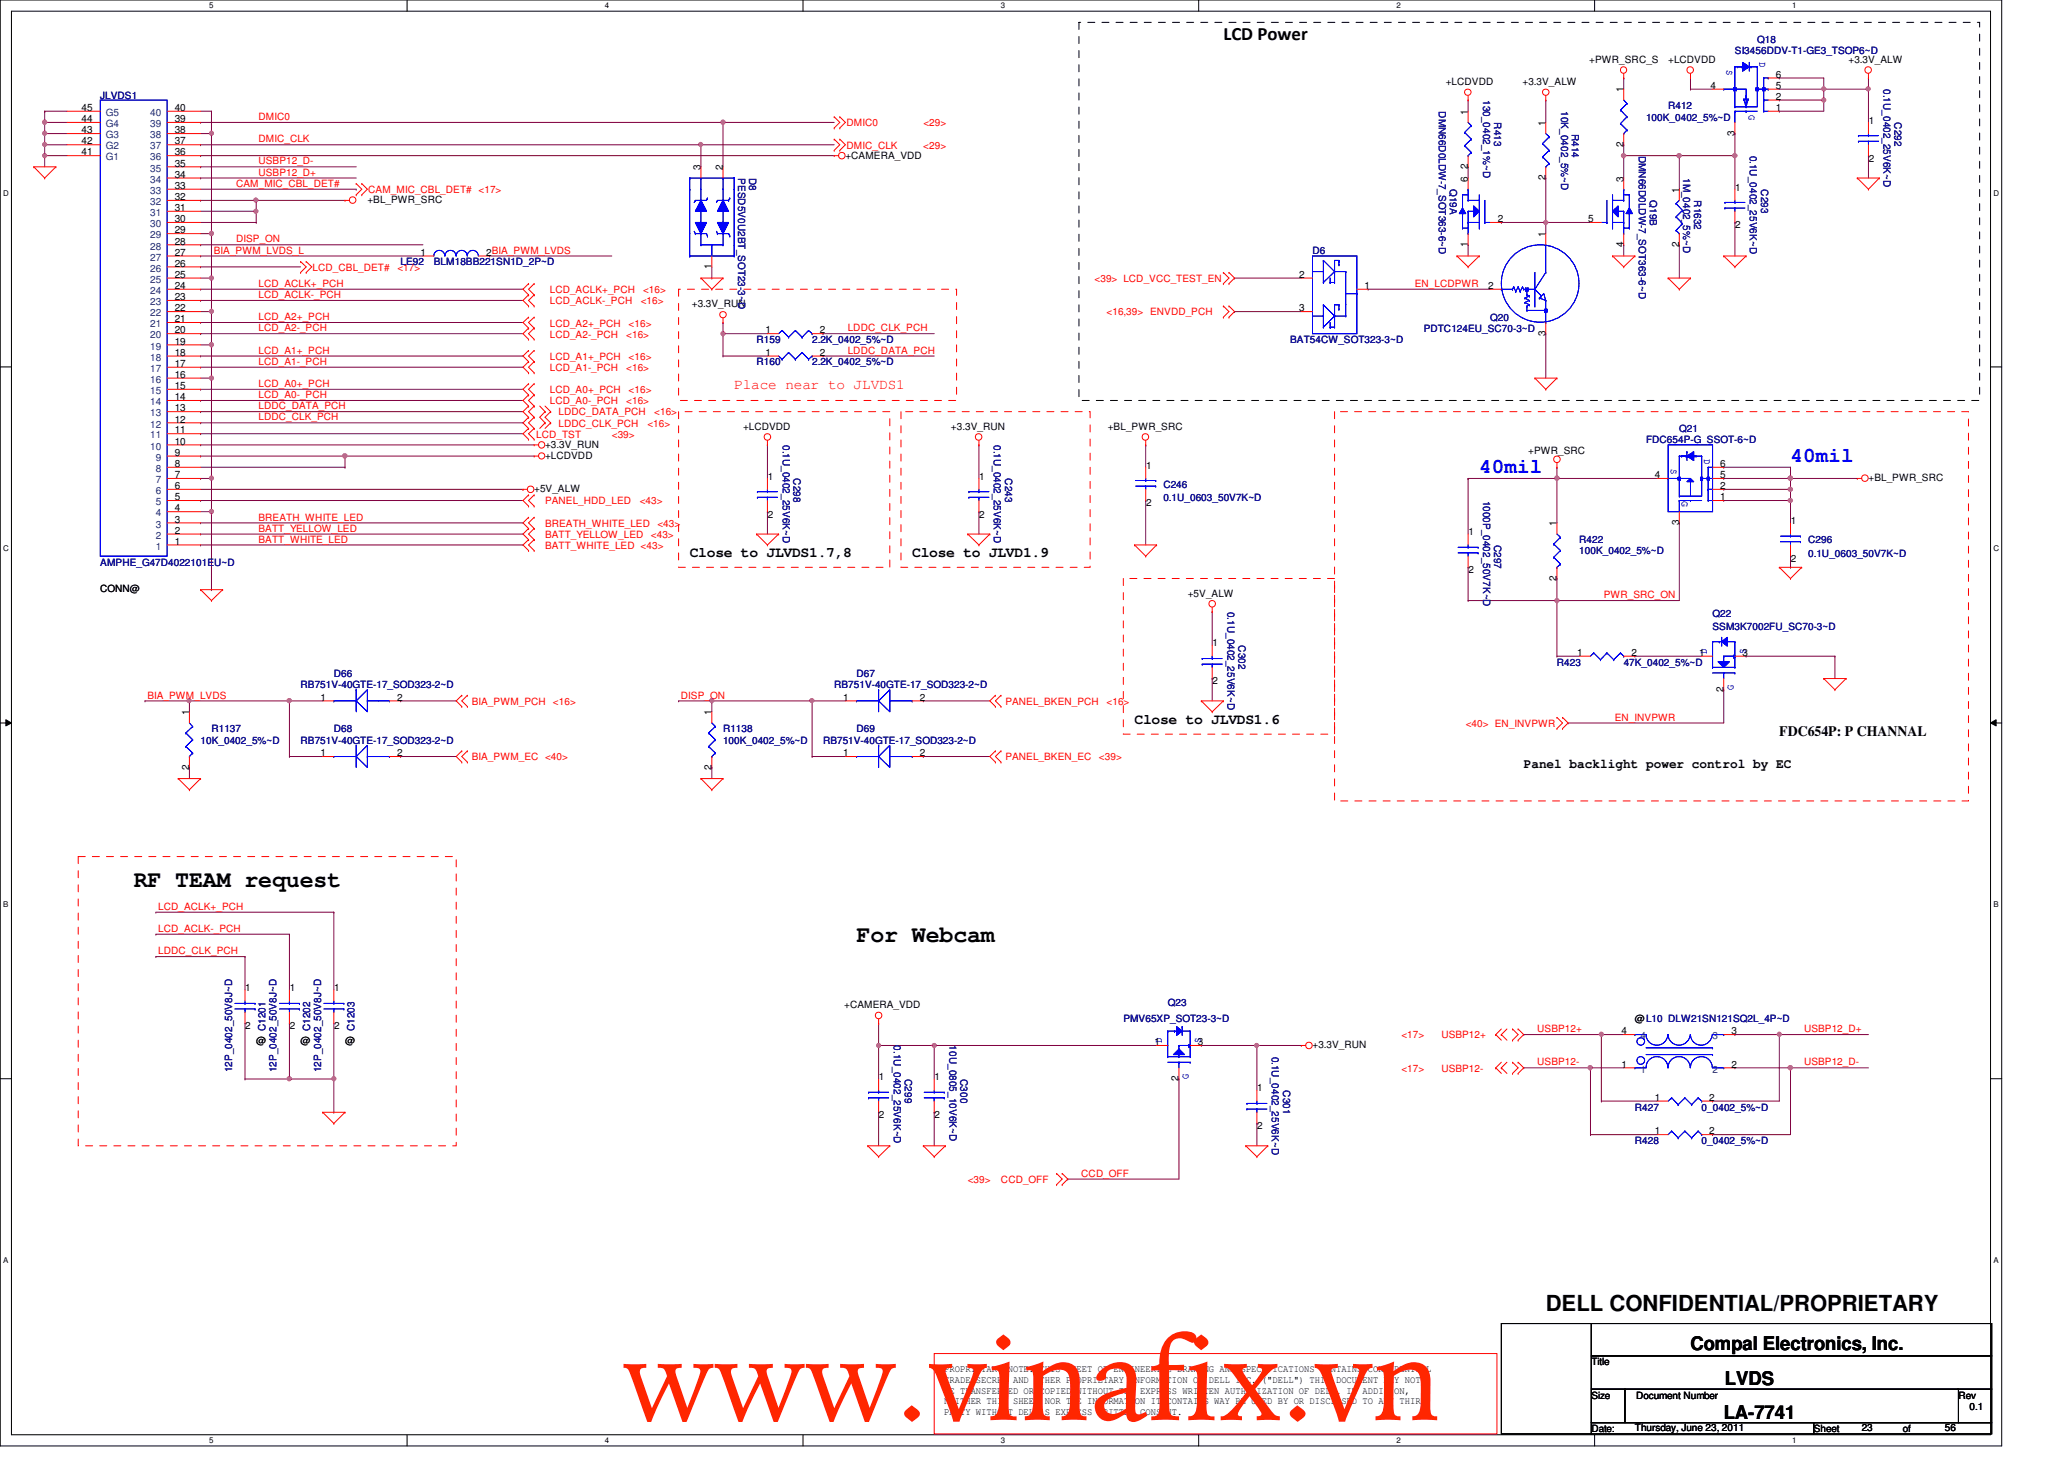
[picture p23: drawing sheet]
<svg xmlns="http://www.w3.org/2000/svg" width="297mm" height="210mm" viewBox="0 0 297 210" stroke-linecap="round" stroke-linejoin="round" font-family="sans-serif">
<defs><g id="words">
<text font-size="16.9" fill="#ff2600" x="89.6" y="204.3">www.vinafix.vn</text>
<g font-size="3.3">
<text x="19.3" y="127.6">RF TEAM request</text>
<text x="123.3" y="135.6">For Webcam</text>
</g>
<text font-size="3.2" x="222.5" y="188.6">DELL CONFIDENTIAL/PROPRIETARY</text>
<g font-size="3" fill="#00f">
<text x="212.9" y="68.1">40mil</text>
<text x="257.7" y="66.5">40mil</text>
</g>
<g font-size="2.7">
<text x="176.1" y="5.8">LCD Power</text>
<text x="243.3" y="194.3">Compal Electronics, Inc.</text>
<text x="248.2" y="199.2">LVDS</text>
<text x="248.1" y="204.2">LA-7741</text>
</g>
<text font-size="2.1" fill="#f00" x="105.7" y="56">Place near to JLVDS1</text>
<g font-size="2.1">
<text x="99.3" y="80.1">Close to JLVDS1.7,8</text>
<text x="131.3" y="80.1">Close to JLVD1.9</text>
<text x="163.3" y="104.1">Close to JLVDS1.6</text>
<text x="256.1" y="105.9">FDC654P: P CHANNAL</text>
</g>
<text font-size="1.9" x="219.3" y="110.4">Panel backlight power control by EC</text>
<g font-size="1.4">
<text x="228.7" y="9.1">+PWR_SRC_S</text>
<text x="240.1" y="9.1">+LCDVDD</text>
<text x="255.6" y="11.2">6</text>
<text x="266" y="9.1">+3.3V_ALW</text>
<text x="11.7" y="17.6">44</text>
<text x="11.7" y="16">45</text>
<text x="25.1" y="17.6">39</text>
<text x="25.1" y="16">40</text>
<text x="208.1" y="12.2">+LCDVDD</text>
<text x="211.2" y="16.5" transform="rotate(-90 211.2 16.5)">1</text>
<text x="219.1" y="12.2">+3.3V_ALW</text>
<text x="233.6" y="13.3" transform="rotate(-90 233.6 13.3)">1</text>
<text x="246.2" y="12.8">4</text>
<text x="255.6" y="14.4">2</text>
<text x="255.6" y="12.8">5</text>
<text x="255.6" y="16">1</text>
<text x="268.9" y="17.8">1</text>
<text x="11.7" y="22.4">41</text>
<text x="11.7" y="20.8">42</text>
<text x="11.7" y="19.2">43</text>
<text x="25.1" y="24">35</text>
<text x="25.1" y="22.4">36</text>
<text x="25.1" y="20.8">37</text>
<text x="25.1" y="19.2">38</text>
<text x="121.7" y="22.8">+CAMERA_VDD</text>
<text x="222.4" y="18.1" transform="rotate(-90 222.4 18.1)">1</text>
<text x="233.6" y="21.1" transform="rotate(-90 233.6 21.1)">2</text>
<text x="249.6" y="19.5" transform="rotate(-90 249.6 19.5)">3</text>
<text x="268.9" y="23.3">2</text>
<text x="25.1" y="28.8">32</text>
<text x="25.1" y="27.2">33</text>
<text x="25.1" y="25.6">34</text>
<text x="52.9" y="29.2">+BL_PWR_SRC</text>
<text x="100.8" y="24.5" transform="rotate(-90 100.8 24.5)">3</text>
<text x="104" y="24.5" transform="rotate(-90 104 24.5)">2</text>
<text x="211.2" y="26.1" transform="rotate(-90 211.2 26.1)">6</text>
<text x="211.2" y="24.3" transform="rotate(-90 211.2 24.3)">2</text>
<text x="222.4" y="25.9" transform="rotate(-90 222.4 25.9)">2</text>
<text x="233.6" y="26.1" transform="rotate(-90 233.6 26.1)">3</text>
<text x="241.6" y="27.7" transform="rotate(-90 241.6 27.7)">1</text>
<text x="249.7" y="27.4">1</text>
<text x="25.1" y="35.2">28</text>
<text x="25.1" y="33.6">29</text>
<text x="25.1" y="32">30</text>
<text x="25.1" y="30.4">31</text>
<text x="211.2" y="35.5" transform="rotate(-90 211.2 35.5)">1</text>
<text x="215.6" y="32">2</text>
<text x="222.4" y="34.1" transform="rotate(-90 222.4 34.1)">1</text>
<text x="228.6" y="32">5</text>
<text x="233.6" y="35.5" transform="rotate(-90 233.6 35.5)">4</text>
<text x="241.6" y="35.5" transform="rotate(-90 241.6 35.5)">2</text>
<text x="249.7" y="32.9">2</text>
<text x="25.1" y="41.6">24</text>
<text x="25.1" y="40">25</text>
<text x="25.1" y="38.4">26</text>
<text x="25.1" y="36.8">27</text>
<text x="60.5" y="36.8">1</text>
<text x="70" y="36.8">2BIA_PWM_LVDS</text>
<text x="102.4" y="38.7" transform="rotate(-90 102.4 38.7)">1</text>
<text x="187" y="40">2</text>
<text x="196.4" y="41.6">1</text>
<text x="214.2" y="41.6">2</text>
<text x="25.1" y="48">20</text>
<text x="25.1" y="46.4">21</text>
<text x="25.1" y="44.8">22</text>
<text x="25.1" y="43.2">23</text>
<text x="99.6" y="44.2">+3.3V_RUN</text>
<text x="110.1" y="48">1</text>
<text x="118" y="48">2</text>
<text x="187" y="44.8">3</text>
<text x="25.1" y="52.8">17</text>
<text x="25.1" y="51.2">18</text>
<text x="25.1" y="49.6">19</text>
<text x="110.1" y="51.2">1</text>
<text x="118" y="51.2">2</text>
<text x="222.4" y="48.3" transform="rotate(-90 222.4 48.3)">3</text>
<text x="25.1" y="59.2">13</text>
<text x="25.1" y="57.6">14</text>
<text x="25.1" y="56">15</text>
<text x="25.1" y="54.4">16</text>
<text x="25.1" y="65.6">9</text>
<text x="25.1" y="64">10</text>
<text x="25.1" y="62.4">11</text>
<text x="25.1" y="60.8">12</text>
<text x="78.4" y="66">+LCDVDD</text>
<text x="78.4" y="64.4">+3.3V_RUN</text>
<text x="106.9" y="61.8">+LCDVDD</text>
<text x="136.9" y="61.8">+3.3V_RUN</text>
<text x="159.4" y="61.8">+BL_PWR_SRC</text>
<text x="219.9" y="65.4">+PWR_SRC</text>
<text x="25.1" y="72">5</text>
<text x="25.1" y="70.4">6</text>
<text x="25.1" y="68.8">7</text>
<text x="25.1" y="67.2">8</text>
<text x="76.9" y="70.8">+5V_ALW</text>
<text x="110.5" y="69">1</text>
<text x="140.9" y="69">1</text>
<text x="164.9" y="67.4">1</text>
<text x="238.2" y="68.8">4</text>
<text x="247.6" y="67.2">6</text>
<text x="247.6" y="70.4">2</text>
<text x="247.6" y="68.8">5</text>
<text x="247.6" y="72">1</text>
<text x="268.9" y="69.2">+BL_PWR_SRC</text>
<text x="25.1" y="76.8">2</text>
<text x="25.1" y="75.2">3</text>
<text x="25.1" y="73.6">4</text>
<text x="110.5" y="74.5">2</text>
<text x="140.9" y="74.5">2</text>
<text x="164.9" y="72.9">2</text>
<text x="211.3" y="77">1</text>
<text x="224" y="75.7" transform="rotate(-90 224 75.7)">1</text>
<text x="241.6" y="75.5" transform="rotate(-90 241.6 75.5)">3</text>
<text x="257.7" y="75.4">1</text>
<text x="25.1" y="78.4">1</text>
<text x="211.3" y="82.5">2</text>
<text x="224" y="83.5" transform="rotate(-90 224 83.5)">2</text>
<text x="257.7" y="80.9">2</text>
<text x="14.4" y="85.2">CONN@</text>
<text x="170.9" y="85.9">+5V_ALW</text>
<text x="174.5" y="93">1</text>
<text x="227" y="94.4">1</text>
<text x="234.8" y="94.4">2</text>
<text x="244.6" y="94.4">1</text>
<text x="250.8" y="94.4">3</text>
<text x="46.1" y="100.8">1</text>
<text x="57.1" y="100.8">2</text>
<text x="121.4" y="100.8">1</text>
<text x="132.4" y="100.8">2</text>
<text x="174.5" y="98.5">2</text>
<text x="248" y="99.5" transform="rotate(-90 248 99.5)">2</text>
<text x="27.2" y="102.9" transform="rotate(-90 27.2 102.9)">1</text>
<text x="102.4" y="102.9" transform="rotate(-90 102.4 102.9)">1</text>
<text x="27.2" y="110.7" transform="rotate(-90 27.2 110.7)">2</text>
<text x="46.1" y="108.8">1</text>
<text x="57.1" y="108.8">2</text>
<text x="102.4" y="110.7" transform="rotate(-90 102.4 110.7)">2</text>
<text x="121.4" y="108.8">1</text>
<text x="132.4" y="108.8">2</text>
<text x="35.3" y="142.6">1</text>
<text x="41.7" y="142.6">1</text>
<text x="48.1" y="142.6">1</text>
<text x="35.3" y="148.1">2</text>
<text x="41.7" y="148.1">2</text>
<text x="48.1" y="148.1">2</text>
<text x="121.5" y="145.1">+CAMERA_VDD</text>
<text x="233.4" y="148.8">4</text>
<text x="235.3" y="147">@L10 DLW21SN121SQ2L_4P~D</text>
<text x="249.2" y="148.8">3</text>
<text x="36.9" y="150.2">@</text>
<text x="43.3" y="150.2">@</text>
<text x="49.7" y="150.2">@</text>
<text x="126.5" y="155.4">1</text>
<text x="134.5" y="155.4">1</text>
<text x="166.2" y="150.4">1</text>
<text x="169.6" y="155.5" transform="rotate(-90 169.6 155.5)">2</text>
<text x="172.4" y="150.4">3</text>
<text x="188.9" y="150.8">+3.3V_RUN</text>
<text x="233.4" y="153.6">1</text>
<text x="249.2" y="153.6">2</text>
<text x="126.5" y="160.9">2</text>
<text x="134.5" y="160.9">2</text>
<text x="180.9" y="157">1</text>
<text x="238.2" y="158.4">1</text>
<text x="246" y="158.4">2</text>
<text x="180.9" y="162.5">2</text>
<text x="238.2" y="163.2">1</text>
<text x="246" y="163.2">2</text>
<text x="135.9" y="197.4">PROPRIETARY NOTE: THIS SHEET OF ENGINEERING DRAWING AND SPECIFICATIONS CONTAINS CONFIDENTIAL</text>
<text x="229" y="196.4">Title</text>
<text x="135.9" y="198.9">TRADE SECRET AND OTHER PROPRIETARY INFORMATION OF DELL INC. (&quot;DELL&quot;) THIS DOCUMENT MAY NOT</text>
<text x="135.9" y="200.5">BE TRANSFERRED OR COPIED WITHOUT THE EXPRESS WRITTEN AUTHORIZATION OF DELL. IN ADDITION,</text>
<text x="135.9" y="202.1">NEITHER THIS SHEET NOR THE INFORMATION IT CONTAINS WAY BE USED BY OR DISCLOSED TO ANY THIRD</text>
<text x="135.9" y="203.6">PARTY WITHOUT DELL'S EXPRESS WRITTEN CONSENT.</text>
<text x="229" y="201.2">Size</text>
<text x="235.5" y="201.2">Document Number</text>
<text x="281.9" y="201.2">Rev</text>
<text x="283.5" y="202.8">0.1</text>
<text x="229" y="206">Date:</text>
<text x="235.3" y="205.9">Thursday, June 23, 2011</text>
<text x="261" y="206">Sheet</text>
<text x="267.9" y="205.9">23</text>
<text x="273.9" y="206">of</text>
<text x="279.9" y="205.9">56</text>
</g>
<g font-size="1.4" fill="#00f">
<text x="248.5" y="10.1" transform="rotate(90 248.5 10.1)">S</text>
<text x="253.2" y="9" transform="rotate(90 253.2 9)">D</text>
<text x="251.7" y="16.5" transform="rotate(90 251.7 16.5)">G</text>
<text x="240.4" y="67.5" transform="rotate(90 240.4 67.5)">S</text>
<text x="245.2" y="66.1" transform="rotate(90 245.2 66.1)">D</text>
<text x="242.1" y="72" transform="rotate(90 242.1 72)">G</text>
<text x="245.6" y="94.1" transform="rotate(-90 245.6 94.1)">D</text>
<text x="251.2" y="94.1" transform="rotate(-90 251.2 94.1)">S</text>
<text x="249.5" y="99.2" transform="rotate(-90 249.5 99.2)">G</text>
<text x="167.2" y="150.1" transform="rotate(-90 167.2 150.1)">D</text>
<text x="171.1" y="155.2" transform="rotate(-90 171.1 155.2)">G</text>
<text x="172.8" y="150.1" transform="rotate(-90 172.8 150.1)">S</text>
</g>
<g font-size="1.4" fill="#000080">
<text x="249.7" y="7.7">SI3456DDV-T1-GE3_TSOP6~D</text>
<text x="252.9" y="6.2">Q18</text>
<text x="14.4" y="14.2">JLVDS1</text>
<text x="207" y="16" transform="rotate(90 207 16)">DMN66D0LDW-7_SOT363-6~D</text>
<text x="213.4" y="14.4" transform="rotate(90 213.4 14.4)">130_0402_1%~D</text>
<text x="215" y="17.6" transform="rotate(90 215 17.6)">R413</text>
<text x="224.7" y="16" transform="rotate(90 224.7 16)">10K_0402_5%~D</text>
<text x="236.9" y="17.4">100K_0402_5%~D</text>
<text x="240.1" y="15.7">R412</text>
<text x="271.1" y="12.8" transform="rotate(90 271.1 12.8)">0.1U_0402_25V6K~D</text>
<text x="272.7" y="17.6" transform="rotate(90 272.7 17.6)">C292</text>
<text x="226.2" y="19.2" transform="rotate(90 226.2 19.2)">R414</text>
<text x="235.8" y="22.4" transform="rotate(90 235.8 22.4)">DMN66D0LDW-7_SOT363-6~D</text>
<text x="251.8" y="22.4" transform="rotate(90 251.8 22.4)">0.1U_0402_25V6K~D</text>
<text x="106.2" y="25.6" transform="rotate(90 106.2 25.6)">PESD5V0U2BT_SOT23-3~D</text>
<text x="107.8" y="25.6" transform="rotate(90 107.8 25.6)">D8</text>
<text x="208.7" y="27.2" transform="rotate(90 208.7 27.2)">Q19A</text>
<text x="237.4" y="28.8" transform="rotate(90 237.4 28.8)">Q19B</text>
<text x="242.2" y="25.6" transform="rotate(90 242.2 25.6)">1M_0402_5%~D</text>
<text x="243.8" y="28.8" transform="rotate(90 243.8 28.8)">R1632</text>
<text x="253.4" y="27.2" transform="rotate(90 253.4 27.2)">C293</text>
<text x="57.7" y="38.2">LE92</text>
<text x="62.4" y="38.2">BLM18BB221SN1D_2P~D</text>
<text x="188.9" y="36.6">D6</text>
<text x="204.9" y="47.8">PDTC124EU_SC70-3~D</text>
<text x="214.5" y="46.2">Q20</text>
<text x="108.9" y="49.4">R159</text>
<text x="108.9" y="52.6">R160</text>
<text x="116.9" y="49.4">2.2K_0402_5%~D</text>
<text x="116.9" y="52.6">2.2K_0402_5%~D</text>
<text x="185.7" y="49.4">BAT54CW_SOT323-3~D</text>
<text x="112.6" y="64" transform="rotate(90 112.6 64)">0.1U_0402_25V6K~D</text>
<text x="143" y="64" transform="rotate(90 143 64)">0.1U_0402_25V6K~D</text>
<text x="236.9" y="63.8">FDC654P-G_SSOT-6~D</text>
<text x="241.7" y="62.2">Q21</text>
<text x="114.2" y="68.8" transform="rotate(90 114.2 68.8)">C298</text>
<text x="144.6" y="68.8" transform="rotate(90 144.6 68.8)">C243</text>
<text x="167.4" y="70.2">C246</text>
<text x="167.4" y="72.1">0.1U_0603_50V7K~D</text>
<text x="213.4" y="72" transform="rotate(90 213.4 72)">1000P_0402_50V7K~D</text>
<text x="14.4" y="81.4">AMPHE_G47D4022101EU~D</text>
<text x="215" y="78.4" transform="rotate(90 215 78.4)">C297</text>
<text x="227.3" y="78.2">R422</text>
<text x="227.3" y="79.8">100K_0402_5%~D</text>
<text x="260.2" y="78.2">C296</text>
<text x="260.2" y="80.1">0.1U_0603_50V7K~D</text>
<text x="176.7" y="88" transform="rotate(90 176.7 88)">0.1U_0402_25V6K~D</text>
<text x="246.5" y="88.7">Q22</text>
<text x="178.2" y="92.8" transform="rotate(90 178.2 92.8)">C302</text>
<text x="224.1" y="95.8">R423</text>
<text x="233.7" y="95.8">47K_0402_5%~D</text>
<text x="246.5" y="90.6">SSM3K7002FU_SC70-3~D</text>
<text x="43.3" y="99">RB751V-40GTE-17_SOD323-2~D</text>
<text x="48" y="97.4">D66</text>
<text x="120.1" y="99">RB751V-40GTE-17_SOD323-2~D</text>
<text x="123.3" y="97.4">D67</text>
<text x="28.9" y="107">10K_0402_5%~D</text>
<text x="30.4" y="105.4">R1137</text>
<text x="43.3" y="107">RB751V-40GTE-17_SOD323-2~D</text>
<text x="48" y="105.4">D68</text>
<text x="104.1" y="105.4">R1138</text>
<text x="104.1" y="107">100K_0402_5%~D</text>
<text x="118.4" y="107">RB751V-40GTE-17_SOD323-2~D</text>
<text x="123.3" y="105.4">D69</text>
<text x="38.2" y="148.3" transform="rotate(-90 38.2 148.3)">C1201</text>
<text x="44.6" y="148.3" transform="rotate(-90 44.6 148.3)">C1202</text>
<text x="51" y="148.3" transform="rotate(-90 51 148.3)">C1203</text>
<text x="161.7" y="147">PMV65XP_SOT23-3~D</text>
<text x="168.1" y="144.7">Q23</text>
<text x="33.4" y="154.3" transform="rotate(-90 33.4 154.3)">12P_0402_50V8J~D</text>
<text x="39.8" y="154.3" transform="rotate(-90 39.8 154.3)">12P_0402_50V8J~D</text>
<text x="46.2" y="154.3" transform="rotate(-90 46.2 154.3)">12P_0402_50V8J~D</text>
<text x="128.6" y="150.4" transform="rotate(90 128.6 150.4)">0.1U_0402_25V6K~D</text>
<text x="130.2" y="155.2" transform="rotate(90 130.2 155.2)">C299</text>
<text x="136.6" y="150.4" transform="rotate(90 136.6 150.4)">10U_0805_10V6K~D</text>
<text x="138.2" y="155.2" transform="rotate(90 138.2 155.2)">C300</text>
<text x="183" y="152" transform="rotate(90 183 152)">0.1U_0402_25V6K~D</text>
<text x="184.7" y="156.8" transform="rotate(90 184.7 156.8)">C301</text>
<text x="235.3" y="159.8">R427</text>
<text x="244.9" y="159.8">0_0402_5%~D</text>
<text x="235.3" y="164.6">R428</text>
<text x="244.9" y="164.6">0_0402_5%~D</text>
</g>
<g font-size="1.4" fill="#004080">
<text x="15.2" y="16.7">G5</text>
<text x="21.6" y="16.7">40</text>
<text x="15.2" y="23.1">G1</text>
<text x="15.2" y="21.5">G2</text>
<text x="15.2" y="19.9">G3</text>
<text x="15.2" y="18.3">G4</text>
<text x="21.6" y="23.1">36</text>
<text x="21.6" y="21.5">37</text>
<text x="21.6" y="19.9">38</text>
<text x="21.6" y="18.3">39</text>
<text x="21.6" y="29.5">32</text>
<text x="21.6" y="27.9">33</text>
<text x="21.6" y="26.3">34</text>
<text x="21.6" y="24.7">35</text>
<text x="21.6" y="35.9">28</text>
<text x="21.6" y="34.3">29</text>
<text x="21.6" y="32.7">30</text>
<text x="21.6" y="31.1">31</text>
<text x="21.6" y="40.7">25</text>
<text x="21.6" y="39.1">26</text>
<text x="21.6" y="37.5">27</text>
<text x="21.6" y="47.1">21</text>
<text x="21.6" y="45.5">22</text>
<text x="21.6" y="43.9">23</text>
<text x="21.6" y="42.3">24</text>
<text x="21.6" y="53.5">17</text>
<text x="21.6" y="51.9">18</text>
<text x="21.6" y="50.3">19</text>
<text x="21.6" y="48.7">20</text>
<text x="21.6" y="59.9">13</text>
<text x="21.6" y="58.3">14</text>
<text x="21.6" y="56.7">15</text>
<text x="21.6" y="55.1">16</text>
<text x="21.6" y="64.7">10</text>
<text x="21.6" y="63.1">11</text>
<text x="21.6" y="61.5">12</text>
<text x="22.4" y="71.1">6</text>
<text x="22.4" y="69.5">7</text>
<text x="22.4" y="67.9">8</text>
<text x="22.4" y="66.3">9</text>
<text x="22.4" y="77.5">2</text>
<text x="22.4" y="75.9">3</text>
<text x="22.4" y="74.3">4</text>
<text x="22.4" y="72.7">5</text>
<text x="22.4" y="79.1">1</text>
<text x="236.1" y="149.5">4</text>
<text x="246.5" y="149.5">3</text>
<text x="236.1" y="154.3">1</text>
<text x="246.5" y="154.3">2</text>
</g>
<g font-size="1.4" fill="#f00">
<text x="37.2" y="17.3">DMIC0</text>
<text x="37.2" y="23.7">USBP12_D-</text>
<text x="37.2" y="20.5">DMIC_CLK</text>
<text x="121.8" y="18.2">DMIC0</text>
<text x="121.8" y="21.4">DMIC_CLK</text>
<text x="132.9" y="21.4">&lt;29&gt;</text>
<text x="132.9" y="18.2">&lt;29&gt;</text>
<text x="34" y="26.9">CAM_MIC_CBL_DET#</text>
<text x="37.2" y="25.3">USBP12_D+</text>
<text x="53" y="27.8">CAM_MIC_CBL_DET# &lt;17&gt;</text>
<text x="34" y="34.9">DISP_ON</text>
<text x="30.8" y="36.5">BIA_PWM_LVDS_L</text>
<text x="37.2" y="41.3">LCD_ACLK+_PCH</text>
<text x="45" y="39">LCD_CBL_DET#</text>
<text x="57.2" y="39">&lt;17&gt;</text>
<text x="157.5" y="40.6">&lt;39&gt; LCD_VCC_TEST_EN</text>
<text x="203.6" y="41.3">EN_LCDPWR</text>
<text x="37.2" y="46.1">LCD_A2+_PCH</text>
<text x="37.2" y="42.9">LCD_ACLK-_PCH</text>
<text x="37.2" y="47.7">LCD_A2-_PCH</text>
<text x="79.1" y="42.2">LCD_ACLK+_PCH</text>
<text x="79.1" y="43.8">LCD_ACLK-_PCH</text>
<text x="79.1" y="47">LCD_A2+_PCH</text>
<text x="90.5" y="47">&lt;16&gt;</text>
<text x="92.2" y="43.8">&lt;16&gt;</text>
<text x="92.5" y="42.2">&lt;16&gt;</text>
<text x="122" y="47.7">LDDC_CLK_PCH</text>
<text x="159.3" y="45.4">&lt;16,39&gt; ENVDD_PCH</text>
<text x="37.2" y="50.9">LCD_A1+_PCH</text>
<text x="37.2" y="52.5">LCD_A1-_PCH</text>
<text x="79.1" y="51.8">LCD_A1+_PCH</text>
<text x="79.1" y="53.4">LCD_A1-_PCH</text>
<text x="79.1" y="48.6">LCD_A2-_PCH</text>
<text x="90.1" y="53.4">&lt;16&gt;</text>
<text x="90.1" y="48.6">&lt;16&gt;</text>
<text x="90.5" y="51.8">&lt;16&gt;</text>
<text x="122" y="50.9">LDDC_DATA_PCH</text>
<text x="37.2" y="57.3">LCD_A0-_PCH</text>
<text x="37.2" y="55.7">LCD_A0+_PCH</text>
<text x="37.2" y="58.9">LDDC_DATA_PCH</text>
<text x="79.1" y="56.6">LCD_A0+_PCH</text>
<text x="79.1" y="58.2">LCD_A0-_PCH</text>
<text x="80.4" y="59.8">LDDC_DATA_PCH</text>
<text x="90.1" y="58.2">&lt;16&gt;</text>
<text x="90.5" y="56.6">&lt;16&gt;</text>
<text x="94.2" y="59.8">&lt;16&gt;</text>
<text x="37.2" y="60.5">LDDC_CLK_PCH</text>
<text x="77.2" y="63">LCD_TST</text>
<text x="80.4" y="61.4">LDDC_CLK_PCH</text>
<text x="88.1" y="63">&lt;39&gt;</text>
<text x="93.2" y="61.4">&lt;16&gt;</text>
<text x="37.2" y="76.5">BATT_YELLOW_LED</text>
<text x="37.2" y="74.9">BREATH_WHITE_LED</text>
<text x="78.4" y="75.8">BREATH_WHITE_LED</text>
<text x="78.4" y="77.4">BATT_YELLOW_LED</text>
<text x="78.4" y="72.6">PANEL_HDD_LED</text>
<text x="92.1" y="72.6">&lt;43&gt;</text>
<text x="93.7" y="77.4">&lt;43&gt;</text>
<text x="94.6" y="75.8">&lt;43&gt;</text>
<text x="37.2" y="78.1">BATT_WHITE_LED</text>
<text x="78.4" y="79">BATT_WHITE_LED &lt;43&gt;</text>
<text x="230.8" y="86.1">PWR_SRC_ON</text>
<text x="21.2" y="100.5">BIA_PWM_LVDS</text>
<text x="67.9" y="101.4">BIA_PWM_PCH</text>
<text x="79.6" y="101.4">&lt;16&gt;</text>
<text x="98" y="100.5">DISP_ON</text>
<text x="144.7" y="101.4">PANEL_BKEN_PCH</text>
<text x="159.3" y="101.4">&lt;16&gt;</text>
<text x="210.9" y="104.6">&lt;40&gt; EN_INVPWR</text>
<text x="232.4" y="103.7">EN_INVPWR</text>
<text x="67.9" y="109.4">BIA_PWM_EC &lt;40&gt;</text>
<text x="144.7" y="109.4">PANEL_BKEN_EC</text>
<text x="158.2" y="109.4">&lt;39&gt;</text>
<text x="22.8" y="130.9">LCD_ACLK+_PCH</text>
<text x="22.8" y="137.3">LDDC_CLK_PCH</text>
<text x="22.8" y="134.1">LCD_ACLK-_PCH</text>
<text x="201.7" y="149.4">&lt;17&gt;</text>
<text x="207.4" y="149.4">USBP12+</text>
<text x="221.2" y="148.5">USBP12+</text>
<text x="259.6" y="148.5">USBP12_D+</text>
<text x="201.7" y="154.2">&lt;17&gt;</text>
<text x="207.4" y="154.2">USBP12-</text>
<text x="221.2" y="153.3">USBP12-</text>
<text x="259.6" y="153.3">USBP12_D-</text>
<text x="139.3" y="170.2">&lt;39&gt;</text>
<text x="144.1" y="170.2">CCD_OFF</text>
<text x="155.6" y="169.3">CCD_OFF</text>
</g>
<g font-size="1.1">
<text x="30.1" y="1.1">5</text>
<text x="87" y="1.1">4</text>
<text x="144" y="1.1">3</text>
<text x="201" y="1.1">2</text>
<text x="257.9" y="1.1">1</text>
<text x=".5" y="28.2">D</text>
<text x="286.9" y="28.2">D</text>
<text x=".5" y="79.3">C</text>
<text x="286.9" y="79.3">C</text>
<text x=".5" y="130.6">B</text>
<text x="286.9" y="130.6">B</text>
<text x=".5" y="181.7">A</text>
<text x="286.9" y="181.7">A</text>
<text x="30.1" y="207.6">5</text>
<text x="87" y="207.6">4</text>
<text x="144" y="207.6">3</text>
<text x="201" y="207.6">2</text>
<text x="257.9" y="207.6">1</text>
</g>
</g></defs>
<path d="M0 0h288.1v208h-288.1zM1.6 1.6h284.9v204.8h-284.9z" fill="none" stroke="#000" stroke-width=".14"/>
<g fill="#fff">
<path d="M30.1 .2h.6v1.2h-.6z"/>
<path d="M30.1 206.6h.6v1.2h-.6z"/>
</g>
<path d="M58.6 0v1.6M58.6 206.4v1.6" fill="none" stroke="#000" stroke-width=".14"/>
<g fill="#fff">
<path d="M87 .2h.6v1.2h-.6z"/>
<path d="M87 206.6h.6v1.2h-.6z"/>
</g>
<path d="M115.6 0v1.6M115.6 206.4v1.6" fill="none" stroke="#000" stroke-width=".14"/>
<g fill="#fff">
<path d="M144 .2h.6v1.2h-.6z"/>
<path d="M144 206.6h.6v1.2h-.6z"/>
</g>
<path d="M172.5 0v1.6M172.5 206.4v1.6" fill="none" stroke="#000" stroke-width=".14"/>
<g fill="#fff">
<path d="M201 .2h.5v1.2h-.5z"/>
<path d="M201 206.6h.5v1.2h-.5z"/>
</g>
<path d="M229.5 0v1.6M229.5 206.4v1.6" fill="none" stroke="#000" stroke-width=".14"/>
<g fill="#fff">
<path d="M257.9 .2h.6v1.2h-.6z"/>
<path d="M257.9 206.6h.6v1.2h-.6z"/>
<path d="M.5 27.2h.7v1.2h-.7z"/>
<path d="M286.9 27.2h.8v1.2h-.8z"/>
<path d="M.5 78.4h.7v1.1h-.7z"/>
<path d="M286.9 78.4h.8v1.1h-.8z"/>
</g>
<path d="M0 52.8h1.6M286.5 52.8h1.6" fill="none" stroke="#000" stroke-width=".14"/>
<g fill="#fff">
<path d="M.5 129.6h.7v1.2h-.7z"/>
<path d="M286.9 129.6h.7v1.2h-.7z"/>
</g>
<path d="M0 104h1.6M.8 103.5l.8 .5-.8 .4zM286.5 104l.8-.5v.9zM286.5 104h1.6" fill="none" stroke="#000" stroke-width=".14"/>
<path d="M.8 103.5l.8 .5-.8 .4zM286.5 104l.8-.5v.9z" fill="#000"/>
<g fill="#fff">
<path d="M.5 180.8h.7v1.1h-.7z"/>
<path d="M286.9 180.8h.7v1.1h-.7z"/>
</g>
<path d="M0 155.2h1.6M286.5 155.2h1.6" fill="none" stroke="#000" stroke-width=".14"/>
<g fill="none" stroke="#800040" stroke-width=".14">
<path d="M211.3 68.8h.1M211.3 68.8v8M224.1 68.8h.1M224.1 68.8v6.4M224.1 68.8h14.4M257.7 72h.1M257.7 72v3.2M224.1 83.2h.1M224.1 83.2v3.2M235.3 94.4h.1M235.3 94.4h9.6M257.7 81.6h.1"/>
<path d="M257.7 80v1.6"/>
</g>
<circle cx="224.1" cy="68.8" r=".3" fill="#f0f"/>
<circle cx="224.1" cy="68.8" r=".3" fill="none" stroke="#f0f" stroke-width=".14"/>
<g fill="none" stroke="#800040" stroke-width=".14">
<path d="M248.1 68.8h.1M248.1 70.4h.1M248.1 68.8h19.2M248.1 70.4h9.6M257.7 67.2h.1M257.7 68.8h.1M257.7 67.2v1.6M224.1 86.4h.1M224.1 94.4h.1M224.1 86.4v8M224.1 94.4h3.2M264.1 94.4h.1"/>
<path d="M264.1 94.4v3.2"/>
</g>
<circle cx="257.7" cy="68.8" r=".31" fill="#f0f"/>
<circle cx="257.7" cy="68.8" r=".31" fill="none" stroke="#f0f" stroke-width=".14"/>
<path d="M224.1 86.4h.1M224.1 86.4h17.6" fill="none" stroke="#800040" stroke-width=".14"/>
<circle cx="224.1" cy="86.4" r=".3" fill="#f0f"/>
<circle cx="224.1" cy="86.4" r=".3" fill="none" stroke="#f0f" stroke-width=".14"/>
<path d="M211.3 68.8h.1M224.1 67.2h.1M224.1 67.2v1.6h-12.8M241.7 75.2h.1M241.7 75.2v11.2M211.3 86.4h.1M211.3 86.4h12.8" fill="none" stroke="#800040" stroke-width=".14"/>
<circle cx="224.1" cy="68.8" r=".3" fill="#f0f"/>
<circle cx="224.1" cy="68.8" r=".3" fill="none" stroke="#f0f" stroke-width=".14"/>
<path d="M257.7 68.8h.1M257.7 68.8v1.6" fill="none" stroke="#800040" stroke-width=".14"/>
<circle cx="257.7" cy="68.8" r=".31" fill="#f0f"/>
<circle cx="257.7" cy="68.8" r=".31" fill="none" stroke="#f0f" stroke-width=".14"/>
<path d="M248.1 72h.1M248.1 72h9.6" fill="none" stroke="#800040" stroke-width=".14"/>
<circle cx="257.7" cy="72" r=".31" fill="#f0f"/>
<circle cx="257.7" cy="72" r=".31" fill="none" stroke="#f0f" stroke-width=".14"/>
<path d="M233.7 20.8h.1M233.7 20.8v1.6M241.7 22.4h.1M241.7 22.4h8M211.3 81.6h.1M211.3 81.6v4.8M248.1 99.2h.1M248.1 99.2v4.8M251.3 94.4h.1M251.3 94.4h12.8" fill="none" stroke="#800040" stroke-width=".14"/>
<circle cx="249.7" cy="22.4" r=".31" fill="#f0f"/>
<circle cx="249.7" cy="22.4" r=".31" fill="none" stroke="#f0f" stroke-width=".14"/>
<circle cx="241.7" cy="22.4" r=".31" fill="#f0f"/>
<circle cx="241.7" cy="22.4" r=".31" fill="none" stroke="#f0f" stroke-width=".14"/>
<path d="M222.5 14.4h.1M222.5 14.4v3.2M233.7 11.2h.1M233.7 11.2v1.6M268.9 12.8h.1M268.9 12.8v4.8M222.5 32h.1M222.5 32h6.4M249.7 22.4h.1M249.7 22.4v4.8M268.9 22.4h.1M268.9 22.4v3.2" fill="none" stroke="#800040" stroke-width=".14"/>
<circle cx="268.9" cy="12.8" r=".3" fill="#f0f"/>
<circle cx="268.9" cy="12.8" r=".3" fill="none" stroke="#f0f" stroke-width=".14"/>
<path d="M243.3 11.2h.1M243.3 12.8h.1M243.3 11.2v1.6M243.3 12.8h3.2M222.5 32h.1M222.5 25.6h.1M222.5 25.6v8M233.7 35.2h.1M233.7 35.2v1.6M249.7 32h.1M249.7 32v4.8" fill="none" stroke="#800040" stroke-width=".14"/>
<circle cx="222.5" cy="32" r=".3" fill="#f0f"/>
<circle cx="222.5" cy="32" r=".3" fill="none" stroke="#f0f" stroke-width=".14"/>
<g fill="none" stroke="#800040" stroke-width=".14">
<path d="M211.3 14.4h.1M211.3 14.4v1.6M249.7 19.2h.1M249.7 19.2v3.2M211.3 35.2h.1M211.3 24h.1M211.3 24v1.6M211.3 35.2v1.6M233.7 22.4h.1M233.7 22.4v3.2M177.7 40h.1M177.7 40h9.6"/>
<path d="M222.5 48h.1M222.5 48v6.4"/>
</g>
<circle cx="233.7" cy="22.4" r=".31" fill="#f0f"/>
<circle cx="233.7" cy="22.4" r=".31" fill="none" stroke="#f0f" stroke-width=".14"/>
<path d="M177.7 44.8h.1M177.7 44.8h9.6M196.9 41.6h.1M196.9 41.6h17.6M126.4 150.4h.1M126.4 150.4v4.8" fill="none" stroke="#800040" stroke-width=".14"/>
<circle cx="126.4" cy="150.4" r=".3" fill="#f0f"/>
<circle cx="126.4" cy="150.4" r=".3" fill="none" stroke="#f0f" stroke-width=".14"/>
<path d="M134.4 150.4h.1M134.4 150.4v4.8" fill="none" stroke="#800040" stroke-width=".14"/>
<circle cx="134.4" cy="150.4" r=".3" fill="#f0f"/>
<circle cx="134.4" cy="150.4" r=".3" fill="none" stroke="#f0f" stroke-width=".14"/>
<g fill="none" stroke="#800040" stroke-width=".14">
<path d="M126.4 147.2h.1M126.4 150.4h.1M126.4 147.2v3.2M126.4 150.4h40.1M134.4 150.4h.1M172.9 150.4h.1M172.9 150.4h14.4M180.9 150.4h.1M180.9 150.4v6.4M126.4 160h.1M126.4 160v4.8M134.4 160h.1"/>
<path d="M134.4 160v4.8"/>
</g>
<circle cx="180.8" cy="150.4" r=".3" fill="#f0f"/>
<circle cx="180.8" cy="150.4" r=".3" fill="none" stroke="#f0f" stroke-width=".14"/>
<g fill="none" stroke="#800040" stroke-width=".14">
<path d="M248.1 67.2h.1M248.1 67.2h9.6M225.7 104h.1M225.7 104h22.4M219.3 153.6h.1M219.3 153.6h9.6M249.7 148.8h.1M249.7 148.8h6.4M256.1 148.8h.1M256.1 148.8v9.6M257.7 153.6h.1M257.7 153.6h11.2"/>
<path d="M153.7 169.6h.1M153.7 169.6h16M180.9 161.6h.1M180.9 161.6v3.2"/>
</g>
<circle cx="257.7" cy="153.6" r=".32" fill="#f0f"/>
<circle cx="257.7" cy="153.6" r=".32" fill="none" stroke="#f0f" stroke-width=".14"/>
<path d="M228.9 153.6h.1M228.9 153.6v9.6M246.5 158.4h.1M246.5 158.4h9.6M257.7 153.6h.1M257.7 153.6v9.6h-11.2M246.5 163.2h.1" fill="none" stroke="#800040" stroke-width=".14"/>
<circle cx="228.8" cy="153.6" r=".31" fill="#f0f"/>
<circle cx="228.8" cy="153.6" r=".31" fill="none" stroke="#f0f" stroke-width=".14"/>
<path d="M228.9 153.6h.1M228.9 153.6h4.8M230.5 148.8h.1M230.5 158.4h.1M230.5 148.8v9.6M230.5 158.4h8M230.5 148.8h3.2M256.1 148.8h.1M256.1 148.8h12.8M228.9 163.2h.1M228.9 163.2h9.6" fill="none" stroke="#800040" stroke-width=".14"/>
<circle cx="256.1" cy="148.8" r=".3" fill="#f0f"/>
<circle cx="256.1" cy="148.8" r=".3" fill="none" stroke="#f0f" stroke-width=".14"/>
<path d="M219.3 148.8h.1M219.3 148.8h11.2M249.7 153.6h.1M249.7 153.6h8" fill="none" stroke="#800040" stroke-width=".14"/>
<circle cx="230.5" cy="148.8" r=".3" fill="#f0f"/>
<circle cx="230.5" cy="148.8" r=".3" fill="none" stroke="#f0f" stroke-width=".14"/>
<path d="M104.1 48h.1M104.1 48h6.3M110.4 73.6h.1M110.4 64h.1M110.4 64v4.8M110.4 73.6v3.2" fill="none" stroke="#800040" stroke-width=".14"/>
<circle cx="104.1" cy="48" r=".3" fill="#f0f"/>
<circle cx="104.1" cy="48" r=".3" fill="none" stroke="#f0f" stroke-width=".14"/>
<g fill="none" stroke="#800040" stroke-width=".14">
<path d="M6.4 19.2h.1M6.4 17.6h.1M6.4 19.2h3.2M6.4 17.6v1.6M6.4 20.8h.1M6.4 20.8h3.2M104.1 48h.1M104.1 51.2h.1M104.1 46.4h.1M104.1 46.4v4.8M104.1 51.2h6.3M118.4 48h.1"/>
<path d="M118.4 51.2h.1M118.4 51.2h16M118.4 48h16"/>
</g>
<circle cx="6.4" cy="17.6" r=".31" fill="#f0f"/>
<circle cx="6.4" cy="17.6" r=".31" fill="none" stroke="#f0f" stroke-width=".14"/>
<path d="M6.4 19.2h.1M6.4 19.2v1.6" fill="none" stroke="#800040" stroke-width=".14"/>
<circle cx="6.4" cy="19.2" r=".3" fill="#f0f"/>
<circle cx="6.4" cy="19.2" r=".3" fill="none" stroke="#f0f" stroke-width=".14"/>
<path d="M6.4 16h.1M6.4 17.6h.1M6.4 16h3.2M6.4 17.6h3.2M6.4 16v1.6M6.4 22.4h.1M6.4 22.4v1.6" fill="none" stroke="#800040" stroke-width=".14"/>
<circle cx="6.4" cy="22.4" r=".3" fill="#f0f"/>
<circle cx="6.4" cy="22.4" r=".3" fill="none" stroke="#f0f" stroke-width=".14"/>
<g fill="none" stroke="#800040" stroke-width=".14">
<path d="M140.9 64h.1M140.9 73.6h.1M140.9 64v4.8M140.9 73.6v3.2M41.7 108.8h.1M41.7 108.8h4.7M57.7 100.8h.1M57.7 108.8h.1M57.7 100.8h8M57.7 108.8h8M116.9 108.8h.1M116.9 100.8h.1"/>
<path d="M116.9 108.8h4.8M116.9 100.8v8M132.9 100.8h.1M132.9 100.8h9.5"/>
</g>
<circle cx="116.8" cy="100.8" r=".3" fill="#f0f"/>
<circle cx="116.8" cy="100.8" r=".3" fill="none" stroke="#f0f" stroke-width=".14"/>
<path d="M102.4 100.8h.1M102.4 100.8h14.5" fill="none" stroke="#800040" stroke-width=".14"/>
<circle cx="102.4" cy="100.8" r=".3" fill="#f0f"/>
<circle cx="102.4" cy="100.8" r=".3" fill="none" stroke="#f0f" stroke-width=".14"/>
<path d="M27.3 100.8h.1M27.3 100.8h14.4M41.7 100.8h.1M41.7 100.8v8" fill="none" stroke="#800040" stroke-width=".14"/>
<circle cx="41.6" cy="100.8" r=".31" fill="#f0f"/>
<circle cx="41.6" cy="100.8" r=".31" fill="none" stroke="#f0f" stroke-width=".14"/>
<circle cx="27.2" cy="100.8" r=".3" fill="#f0f"/>
<circle cx="27.2" cy="100.8" r=".3" fill="none" stroke="#f0f" stroke-width=".14"/>
<g fill="none" stroke="#800040" stroke-width=".14">
<path d="M256.1 11.2h.1M256.1 11.2h6.4v1.6M256.1 12.8h6.4M262.5 12.8h.1M20.9 100.8h.1M20.9 100.8h6.4M27.3 100.8h.1M27.3 110.4h.1M27.3 100.8v1.6M27.3 110.4v1.6M41.7 100.8h.1M41.7 100.8h4.7"/>
<path d="M97.7 100.8h.1M97.7 100.8h4.7M102.4 100.8h.1M102.4 110.4h.1M102.4 100.8v1.6M102.4 110.4v1.6M116.9 100.8h.1M116.9 100.8h4.8M132.9 108.8h.1M132.9 108.8h9.5"/>
</g>
<circle cx="262.5" cy="12.8" r=".3" fill="#f0f"/>
<circle cx="262.5" cy="12.8" r=".3" fill="none" stroke="#f0f" stroke-width=".14"/>
<path d="M256.1 16h.1M262.5 14.4h.1M262.5 14.4v1.6h-6.4M268.9 11.2h.1M268.9 11.2v1.6" fill="none" stroke="#800040" stroke-width=".14"/>
<circle cx="262.5" cy="14.4" r=".3" fill="#f0f"/>
<circle cx="262.5" cy="14.4" r=".3" fill="none" stroke="#f0f" stroke-width=".14"/>
<path d="M256.1 14.4h.1M256.1 14.4h6.4M262.5 14.4h.1M268.9 12.8h.1M268.9 12.8h-6.4v1.6M257.7 70.4h.1M257.7 70.4v1.6" fill="none" stroke="#800040" stroke-width=".14"/>
<circle cx="257.7" cy="70.4" r=".31" fill="#f0f"/>
<circle cx="257.7" cy="70.4" r=".31" fill="none" stroke="#f0f" stroke-width=".14"/>
<path d="M6.4 22.4h.1M6.4 20.8h.1M6.4 22.4h3.2M6.4 20.8v1.6M216.1 32h.1M216.1 32h6.4M233.7 22.4h.1M233.7 22.4h8v4.8M241.7 27.2h.1M241.7 35.2h.1M241.7 35.2v4.8" fill="none" stroke="#800040" stroke-width=".14"/>
<circle cx="6.4" cy="20.8" r=".3" fill="#f0f"/>
<circle cx="6.4" cy="20.8" r=".3" fill="none" stroke="#f0f" stroke-width=".14"/>
<path d="M28.9 38.4h.1M28.9 36.8h.1M28.9 35.2h.1M28.9 38.4h14.4M28.9 36.8h32M28.9 35.2h32M36.9 30.4h.1M36.9 30.4v1.6M28.9 76.8h.1M28.9 78.4h.1M28.9 76.8h46.4M28.9 78.4h46.4" fill="none" stroke="#800040" stroke-width=".14"/>
<circle cx="36.8" cy="30.4" r=".3" fill="#f0f"/>
<circle cx="36.8" cy="30.4" r=".3" fill="none" stroke="#f0f" stroke-width=".14"/>
<path d="M36.9 28.8h.1M36.9 28.8h12.8" fill="none" stroke="#800040" stroke-width=".14"/>
<circle cx="36.8" cy="28.8" r=".3" fill="#f0f"/>
<circle cx="36.8" cy="28.8" r=".3" fill="none" stroke="#f0f" stroke-width=".14"/>
<path d="M28.9 25.6h.1M28.9 25.6h22.4M70.4 36.8h.1M70.4 36.8h17.6M100.9 20.8h.1M100.9 20.8h19.2" fill="none" stroke="#800040" stroke-width=".14"/>
<circle cx="100.8" cy="20.8" r=".3" fill="#f0f"/>
<circle cx="100.8" cy="20.8" r=".3" fill="none" stroke="#f0f" stroke-width=".14"/>
<path d="M104.1 17.6h.1M104.1 17.6h16M28.9 24h.1M28.9 24h22.4" fill="none" stroke="#800040" stroke-width=".14"/>
<circle cx="104" cy="17.6" r=".31" fill="#f0f"/>
<circle cx="104" cy="17.6" r=".31" fill="none" stroke="#f0f" stroke-width=".14"/>
<g fill="none" stroke="#800040" stroke-width=".14">
<path d="M28.9 16h1.5M28.9 19.2h1.5M30.4 16h.1M30.4 19.2h.1M30.4 16v3.2M28.9 28.8h.1M28.9 28.8h8M28.9 30.4h8M28.9 32h8M36.9 30.4h.1M36.9 28.8h.1M36.9 32h.1"/>
<path d="M36.9 28.8v1.6M28.9 46.4h.1M28.9 51.2h.1M28.9 52.8h.1M28.9 41.6h.1M28.9 43.2h.1M28.9 48h.1M28.9 57.6h.1M28.9 56h.1M28.9 46.4h46.4M28.9 51.2h46.4M28.9 52.8h46.4"/>
<path d="M28.9 41.6h46.4M28.9 43.2h46.4M28.9 48h46.4M28.9 57.6h46.4M28.9 56h46.4M164.9 72h.1M164.9 64h.1M164.9 64v3.2M164.9 72v6.4"/>
</g>
<circle cx="30.4" cy="19.2" r=".3" fill="#f0f"/>
<circle cx="30.4" cy="19.2" r=".3" fill="none" stroke="#f0f" stroke-width=".14"/>
<path d="M30.4 19.2v14.4M30.4 33.6h.1" fill="none" stroke="#800040" stroke-width=".14"/>
<circle cx="30.4" cy="33.6" r=".31" fill="#f0f"/>
<circle cx="30.4" cy="33.6" r=".31" fill="none" stroke="#f0f" stroke-width=".14"/>
<path d="M28.9 54.4h1.5M28.9 49.6h1.5M30.4 54.4h.1M30.4 49.6h.1M30.4 49.6v4.8" fill="none" stroke="#800040" stroke-width=".14"/>
<circle cx="30.4" cy="54.4" r=".3" fill="#f0f"/>
<circle cx="30.4" cy="54.4" r=".3" fill="none" stroke="#f0f" stroke-width=".14"/>
<path d="M28.9 44.8h1.5M30.4 44.8h.1M30.4 49.6h.1M30.4 44.8v4.8" fill="none" stroke="#800040" stroke-width=".14"/>
<circle cx="30.4" cy="49.6" r=".31" fill="#f0f"/>
<circle cx="30.4" cy="49.6" r=".31" fill="none" stroke="#f0f" stroke-width=".14"/>
<path d="M28.9 40h1.5M30.4 40h.1M30.4 44.8h.1M30.4 40v4.8" fill="none" stroke="#800040" stroke-width=".14"/>
<circle cx="30.4" cy="44.8" r=".3" fill="#f0f"/>
<circle cx="30.4" cy="44.8" r=".3" fill="none" stroke="#f0f" stroke-width=".14"/>
<g fill="none" stroke="#800040" stroke-width=".14">
<path d="M28.9 17.6h.1M28.9 17.6h75.2M104.1 17.6h.1M104.1 17.6v6.4M28.9 22.4h.1M28.9 20.8h.1M28.9 27.2h22.4M28.9 22.4h91.2M28.9 20.8h72M51.3 27.2h.1M100.9 20.8h.1M100.9 20.8v3.2"/>
<path d="M102.4 38.4v1.6M102.4 40h.1M174.5 88h.1M174.5 97.6h.1M174.5 88v4.8M174.5 97.6v3.2M22.4 137.6h.1M22.4 134.4h.1M22.4 131.2h.1M22.4 137.6h12.9M22.4 134.4h19.3M22.4 131.2h25.6"/>
<path d="M35.3 137.6h.1M35.3 137.6v4.8M41.7 134.4h.1M41.7 134.4v8M48 131.2h.1M48 131.2v11.2M35.3 155.2h.1M35.3 147.2v8M35.3 155.2h6.4M41.7 155.2h.1M169.7 155.2h.1M169.7 155.2v14.4"/>
</g>
<circle cx="41.6" cy="155.2" r=".31" fill="#f0f"/>
<circle cx="41.6" cy="155.2" r=".31" fill="none" stroke="#f0f" stroke-width=".14"/>
<path d="M41.7 147.2h.1M41.7 155.2h.1M41.7 147.2v8M41.7 155.2h6.3M48 155.2h.1M48 147.2v12.8M48 160h.1" fill="none" stroke="#800040" stroke-width=".14"/>
<circle cx="48" cy="155.2" r=".3" fill="#f0f"/>
<circle cx="48" cy="155.2" r=".3" fill="none" stroke="#f0f" stroke-width=".14"/>
<path d="M28.9 59.2h.1M28.9 59.2h46.4M30.4 54.4v14.4M28.9 60.8h.1M28.9 60.8h46.4M30.4 68.8h.1" fill="none" stroke="#800040" stroke-width=".14"/>
<circle cx="30.4" cy="68.8" r=".3" fill="#f0f"/>
<circle cx="30.4" cy="68.8" r=".3" fill="none" stroke="#f0f" stroke-width=".14"/>
<path d="M28.9 62.4h.1M28.9 65.6h.1M28.9 62.4h46.4M28.9 65.6h48M49.7 65.6h.1M49.7 65.6v1.6" fill="none" stroke="#800040" stroke-width=".14"/>
<circle cx="49.6" cy="65.6" r=".32" fill="#f0f"/>
<circle cx="49.6" cy="65.6" r=".32" fill="none" stroke="#f0f" stroke-width=".14"/>
<path d="M28.9 33.6h1.5M30.4 33.6h.1M30.4 33.6v6.4M30.4 40h.1M28.9 64h.1M28.9 68.8h.1M28.9 64h48M28.9 68.8h1.5M28.9 70.4h46.4M28.9 67.2h20.8M49.7 67.2h.1M75.3 70.4h.1" fill="none" stroke="#800040" stroke-width=".14"/>
<circle cx="30.4" cy="40" r=".3" fill="#f0f"/>
<circle cx="30.4" cy="40" r=".3" fill="none" stroke="#f0f" stroke-width=".14"/>
<path d="M28.9 72h.1M28.9 72h46.4M28.9 73.6h1.5M30.4 73.6h.1" fill="none" stroke="#800040" stroke-width=".14"/>
<circle cx="30.4" cy="73.6" r=".31" fill="#f0f"/>
<circle cx="30.4" cy="73.6" r=".31" fill="none" stroke="#f0f" stroke-width=".14"/>
<path d="M28.9 75.2h.1M28.9 75.2h46.4M30.4 73.6h.1M30.4 68.8v16M30.4 84.8h.1" fill="none" stroke="#800040" stroke-width=".14"/>
<g fill="none" stroke="#f00" stroke-width=".14">
<path d="M120.1 16.8h.1M120.1 18.4h.1M120.1 16.8l.8 .8-.8 .8M120.9 16.8h.1M120.9 18.4h.1M120.9 16.8l.8 .8-.8 .8M211.3 14.4h.1M211.3 13.8v.6M222.5 14.4h.1M222.5 13.8v.6M233.7 11.2h.1M233.7 10.6v.6"/>
<path d="M243.3 11.2h.1M243.3 10.6v.6M268.9 11.2h.1M268.9 10.6v.6M4.9 24h.1M4.9 24h3.1M4.9 24l1.5 1.6M6.4 25.6h.1M8 24h.1M8 24l-1.6 1.6M43.3 37.6h.1M43.3 39.2h.1"/>
<path d="M43.3 37.6l.8 .8-.8 .8M44.1 37.6h.1M44.1 39.2h.1M44.1 37.6l.8 .8-.8 .8M49.7 28.8h.1M49.7 28.8h.6M51.3 26.4h.1M51.3 28h.1M51.3 26.4l.8 .8-.8 .8M52.1 26.4h.1M52.1 28h.1M52.1 26.4l.8 .8-.8 .8"/>
<path d="M120.1 22.4h.1M120.1 20h.1M120.1 21.6h.1M120.1 22.4h.6M120.1 20l.8 .8-.8 .8M120.9 20h.1M120.9 21.6h.1M120.9 20l.8 .8-.8 .8M176.1 39.2h.1M176.1 39.2l.8 .8-.8 .8M176.9 39.2h.1M176.9 39.2l.8 .8-.8 .8"/>
<path d="M209.7 36.8h.1M209.7 36.8h3.2M209.7 36.8l1.6 1.6M211.3 38.4h.1M212.9 36.8h.1M212.9 36.8l-1.6 1.6M232.1 36.8h.1M232.1 36.8h3.2M232.1 36.8l1.6 1.6M233.7 38.4h.1M235.3 36.8h.1M235.3 36.8l-1.6 1.6"/>
<path d="M248.1 36.8h.1M248.1 36.8h3.2M248.1 36.8l1.6 1.6M249.7 38.4h.1M251.3 36.8h.1M251.3 36.8l-1.6 1.6M267.3 25.6h.1M267.3 25.6h3.2M267.3 25.6l1.6 1.6M268.9 27.2h.1M270.5 25.6h.1M270.5 25.6l-1.6 1.6"/>
<path d="M76.1 50.4h.1M76.1 52h.1M76.1 53.6h.1M76.1 40.8h.1M76.1 42.4h.1M76.1 44h.1M76.1 45.6h.1M76.1 47.2h.1M76.1 48.8h.1M76.1 55.2h.1M76.1 56.8h.1M76.1 58.4h.1"/>
<path d="M76.1 50.4l-.8 .8 .8 .8M76.1 52l-.8 .8 .8 .8M76.1 40.8l-.8 .8 .8 .8M76.1 42.4l-.8 .8 .8 .8M76.1 45.6l-.8 .8 .8 .8M76.1 47.2l-.8 .8 .8 .8M76.1 55.2l-.8 .8 .8 .8M76.1 56.8l-.8 .8 .8 .8M76.1 58.4l-.8 .8 .8 .8M76.9 52h.1M76.9 50.4h.1M76.9 53.6h.1"/>
<path d="M76.9 42.4h.1M76.9 40.8h.1M76.9 44h.1M76.9 47.2h.1M76.9 45.6h.1M76.9 48.8h.1M76.9 56.8h.1M76.9 55.2h.1M76.9 58.4h.1M76.9 50.4l-.8 .8 .8 .8M76.9 52l-.8 .8 .8 .8M76.9 40.8l-.8 .8 .8 .8"/>
<path d="M76.9 42.4l-.8 .8 .8 .8M76.9 45.6l-.8 .8 .8 .8M76.9 47.2l-.8 .8 .8 .8M76.9 55.2l-.8 .8 .8 .8M76.9 56.8l-.8 .8 .8 .8M76.9 58.4l-.8 .8 .8 .8M77.7 58.4l.7 .8M78.4 59.2h.1M78.4 59.2l-.7 .8 .7 .8M78.4 58.4l.8 .8M79.2 59.2h.1M79.2 59.2l-.8 .8 .8 .8"/>
<path d="M100.9 40h.1M100.9 40h3.2M100.9 40l1.5 1.6M102.4 41.6h.1M104.1 46.4h.1M104.1 40h.1M104.1 45.8v.6M104.1 40l-1.7 1.6M176.1 40.8h.1M176.1 45.6h.1M176.1 44h.1M176.1 44l.8 .8-.8 .8"/>
<path d="M176.9 40.8h.1M176.9 44h.1M176.9 45.6h.1M176.9 44l.8 .8-.8 .8M220.9 54.4h.1M220.9 54.4h3.2M220.9 54.4l1.6 1.6M222.5 56h.1M224.1 54.4h.1M224.1 54.4l-1.6 1.6M240.1 40h.1M240.1 40h3.2"/>
<path d="M240.1 40l1.6 1.6M241.7 41.6h.1M243.3 40h.1M243.3 40l-1.6 1.6M75.3 70.4h.1M75.3 70.4h.6M76.1 74.4h.1M76.1 76h.1M76.1 77.6h.1M76.1 79.2h.1M76.1 60h.1M76.1 61.6h.1"/>
<path d="M76.1 63.2h.1M76.1 71.2h.1M76.1 72.8h.1M76.1 74.4l-.8 .8 .8 .8M76.1 76l-.8 .8 .8 .8M76.1 77.6l-.8 .8 .8 .8M76.1 60l-.8 .8 .8 .8M76.1 61.6l-.8 .8 .8 .8M76.1 71.2l-.8 .8 .8 .8M76.9 65.6h.1M76.9 64h.1M76.9 76h.1"/>
<path d="M76.9 74.4h.1M76.9 77.6h.1M76.9 79.2h.1M76.9 61.6h.1M76.9 60h.1M76.9 63.2h.1M76.9 72.8h.1M76.9 71.2h.1M76.9 65.6h.6M76.9 64h.6M76.9 74.4l-.8 .8 .8 .8M76.9 76l-.8 .8 .8 .8"/>
<path d="M76.9 77.6l-.8 .8 .8 .8M76.9 60l-.8 .8 .8 .8M76.9 61.6l-.8 .8 .8 .8M76.9 71.2l-.8 .8 .8 .8M78.4 60.8h.1M78.4 60.8l-.7 .8M79.2 60.8h.1M79.2 60.8l-.8 .8M108.9 76.8h.1M108.9 76.8h3.2M108.9 76.8l1.5 1.6M110.4 78.4h.1"/>
<path d="M110.4 64h.1M110.4 63.4v.6M112.1 76.8h.1M112.1 76.8l-1.7 1.6M139.3 76.8h.1M139.3 76.8h3.1M139.3 76.8l1.6 1.6M140.9 64h.1M140.9 78.4h.1M140.9 63.4v.6M142.4 76.8h.1M142.4 76.8l-1.5 1.6"/>
<path d="M163.3 78.4h.1M163.3 78.4h3.2M163.3 78.4l1.6 1.6M164.9 64h.1M164.9 63.4v.6M166.5 78.4h.1M166.5 78.4l-1.6 1.6M224.1 67.2h.1M224.1 66.6v.6M267.3 68.8h.1M267.3 68.8h.6M28.9 84.8h.1"/>
<path d="M28.9 84.8h3.1M28.9 84.8l1.5 1.6M30.4 86.4h.1M32 84.8h.1M32 84.8l-1.6 1.6M164.9 80h.1M174.5 88h.1M174.5 87.4v.6M256.1 81.6h.1M256.1 81.6h3.2M256.1 81.6l1.6 1.6M257.7 83.2h.1"/>
<path d="M259.3 81.6h.1M259.3 81.6l-1.6 1.6M262.5 97.6h.1M262.5 97.6h3.2M262.5 97.6l1.6 1.6M264.1 99.2h.1M265.7 97.6h.1M265.7 97.6l-1.6 1.6M25.7 112h.1M25.7 112h3.2M25.7 112l1.6 1.6M27.3 113.6h.1"/>
<path d="M28.9 112h.1M28.9 112l-1.6 1.6M66.5 100h.1M66.5 101.6h.1M66.5 108h.1M66.5 109.6h.1M66.5 100l-.8 .8 .8 .8M66.5 108l-.8 .8 .8 .8M67.3 101.6h.1M67.3 100h.1M67.3 109.6h.1M67.3 108h.1"/>
<path d="M67.3 100l-.8 .8 .8 .8M67.3 108l-.8 .8 .8 .8M100.9 112h.1M100.9 112h3.2M100.9 112l1.5 1.6M102.4 113.6h.1M104.1 112h.1M104.1 112l-1.7 1.6M143.3 100h.1M143.3 101.6h.1M143.3 108h.1M143.3 109.6h.1"/>
<path d="M143.3 100l-.9 .8 .9 .8M143.3 108l-.9 .8 .9 .8M144.1 101.6h.1M144.1 100h.1M144.1 109.6h.1M144.1 108h.1M144.1 100l-.8 .8 .8 .8M144.1 108l-.8 .8 .8 .8M172.9 100.8h.1M172.9 100.8h3.2M172.9 100.8l1.6 1.6M174.5 102.4h.1"/>
<path d="M176.1 100.8h.1M176.1 100.8l-1.6 1.6M224.1 104.8h.1M224.1 103.2h.1M224.1 103.2l.8 .8-.8 .8M224.9 103.2h.1M224.9 104.8h.1M224.9 103.2l.8 .8-.8 .8M126.4 147.2h.1M126.4 146.6v.6M187.3 150.4h.1M187.3 150.4h.6"/>
<path d="M215.3 153.6h.1M215.3 148.8h.1M215.3 153.6l.8 .8M215.3 148.8l.8 .8M216.1 153.6h.1M216.1 148.8h.1M216.1 153.6l.8 .8M216.1 152.8l-.8 .8M216.1 148.8l.8 .8M216.1 148l-.8 .8M216.9 152.8l-.8 .8M216.9 148l-.8 .8"/>
<path d="M217.7 154.4h.1M217.7 152.8h.1M217.7 149.6h.1M217.7 148h.1M217.7 152.8l.8 .8-.8 .8M217.7 148l.8 .8-.8 .8M218.5 152.8h.1M218.5 154.4h.1M218.5 148h.1M218.5 149.6h.1M218.5 152.8l.8 .8-.8 .8M218.5 148l.8 .8-.8 .8"/>
<path d="M46.4 160h.1M46.4 160h3.3M46.4 160l1.6 1.6M48 161.6h.1M49.7 160h.1M49.7 160l-1.7 1.6M124.9 164.8h.1M124.9 164.8h3.2M124.9 164.8l1.5 1.6M126.4 166.4h.1M128.1 164.8h.1M128.1 164.8l-1.7 1.6"/>
<path d="M132.9 164.8h.1M132.9 164.8h3.2M132.9 164.8l1.5 1.6M134.4 166.4h.1M136.1 164.8h.1M136.1 164.8l-1.7 1.6M152.1 170.4h.1M152.1 168.8h.1M152.1 168.8l.8 .8-.8 .8M152.9 168.8h.1M152.9 170.4h.1M152.9 168.8l.8 .8-.8 .8"/>
<path d="M179.3 164.8h.1M179.3 164.8h3.2M179.3 164.8l1.6 1.6M180.9 166.4h.1M182.5 164.8h.1M182.5 164.8l-1.6 1.6M134.4 194.7h81v11.6h-81z"/>
<circle cx="211.2" cy="13.3" r=".46"/>
<circle cx="222.5" cy="13.3" r=".46"/>
<circle cx="233.6" cy="10.1" r=".46"/>
<circle cx="243.2" cy="10.1" r=".47"/>
<circle cx="268.8" cy="10.1" r=".47"/>
<circle cx="50.7" cy="28.8" r=".47"/>
<circle cx="121.1" cy="22.4" r=".47"/>
<circle cx="104.1" cy="45.3" r=".46"/>
<circle cx="76.4" cy="70.4" r=".47"/>
<circle cx="77.9" cy="64" r=".46"/>
<circle cx="77.9" cy="65.6" r=".45"/>
<circle cx="110.4" cy="62.9" r=".47"/>
<circle cx="140.8" cy="62.9" r=".47"/>
<circle cx="164.8" cy="62.9" r=".47"/>
<circle cx="224.1" cy="66.1" r=".47"/>
<circle cx="268.4" cy="68.8" r=".47"/>
<circle cx="174.4" cy="86.9" r=".47"/>
<circle cx="126.4" cy="146.1" r=".47"/>
<circle cx="188.4" cy="150.4" r=".47"/>
</g>
<path d="M216.1 190.4h12.9v15.9h-12.9zM229 190.4h57.6v4.7h-57.6zM229 195.1h57.6v4.8h-57.6zM229 199.9h4.8v4.8h-4.8zM233.8 199.9h48.1v4.8h-48.1zM281.9 199.9h4.7v4.8h-4.7zM229 204.7h32v1.6h-32zM261 204.7h25.6v1.6h-25.6z" fill="none" stroke="#000" stroke-width=".14"/>
<path d="M97.7 59.2h30.4v22.4h-30.4zM97.7 41.6h40v16h-40zM129.7 59.2h27.2v22.4h-27.2zM192.1 59.2h91.2v56h-91.2zM161.7 83.2h30.4v22.4h-30.4zM11.3 123.2h54.4v41.6h-54.4z" fill="none" stroke="#f00" stroke-width=".14" stroke-dasharray="1 1 1 1 1 1 1 1"/>
<path d="M155.3 3.2h129.6v54.4h-129.6z" fill="none" stroke="#000" stroke-width=".14" stroke-dasharray="1 1 1 1 1 1 1 1"/>
<path d="M230.5 32h.8M231.3 32h.1M232.1 32.8h.1M232.1 32h1.6M232.1 28v4.8M232.1 28.8h1.6M233.7 33.6h.1M233.7 27.2h.1M233.7 32h.1M233.7 28.8h.1M233.7 27.2v1.6M233.7 30.4v3.2" fill="none" stroke="#00f" stroke-width=".14"/>
<path d="M232.1 30.4l.8-.8v1.6z" fill="#00f"/>
<path d="M231.3 32h.1M231.3 28.8v3.2M232.1 30.4l.8-.8v1.6zM232.9 30.4h.8M233.7 30.4h.1M233.7 28h.8M233.7 32.8h.8M234.5 28h.1M234.5 32.8h.1" fill="none" stroke="#00f" stroke-width=".14"/>
<path d="M234.5 29.9l.4 .8h-.9z" fill="#00f"/>
<g fill="none" stroke="#00f" stroke-width=".14">
<path d="M230.5 32h.8M231.3 32h.1M232.1 32.8h.1M232.1 32h1.6M232.1 28v4.8M232.1 28.8h1.6M233.7 33.6h.1M233.7 27.2h.1M233.7 32h.1M233.7 28.8h.1M233.7 27.2v1.6M233.7 30.4v3.2"/>
<path d="M234.5 29.9l.4 .8h-.9zM234.5 29.9h.1M234.5 30.7h.1M234.5 28v1.9M234.5 30.7v2.1"/>
</g>
<path d="M232.1 30.4l.8-.8v1.6z" fill="#00f"/>
<path d="M231.3 32h.1M231.3 28.8v3.2M232.1 30.4l.8-.8v1.6zM232.9 30.4h.8M233.7 30.4h.1M233.7 28h.8M233.7 32.8h.8M234.5 28h.1M234.5 32.8h.1" fill="none" stroke="#00f" stroke-width=".14"/>
<path d="M234.5 29.9l.4 .8h-.9z" fill="#00f"/>
<path d="M234.5 29.9l.4 .8h-.9zM234.5 29.9h.1M234.5 30.7h.1M234.5 28v1.9M234.5 30.7v2.1" fill="none" stroke="#00f" stroke-width=".14"/>
<path d="M228.9 32h1.6M233.7 25.6v1.6M233.7 33.6v1.6" fill="none" stroke="#f00" stroke-width=".14"/>
<path d="M104.1 28.8l.8 1.6h-1.7z" fill="#00f"/>
<g fill="none" stroke="#00f" stroke-width=".14">
<path d="M99.3 27.2h.1M99.3 36.8h.1M99.3 27.2v6.4M99.3 25.6h6.4M99.3 36.8h6.4M100.9 28.8h.1M100.9 27.2v1.6M102.4 35.2h.1M102.4 35.2v1.6M104.1 28.8l.8 1.6h-1.7zM104.1 32h.1M104.1 28.8h.1"/>
<path d="M104.1 27.2v1.6M104.1 30.4v1.6M105.7 27.2h.1M105.7 25.6h.1M105.7 27.2v6.4"/>
</g>
<path d="M100.9 28.8l.8 1.6h-1.6z" fill="#00f"/>
<g fill="none" stroke="#00f" stroke-width=".14">
<path d="M100.1 28.8h.1M100.1 28.8l-.2 .3M100.9 28.8l.8 1.6h-1.6zM100.9 32h.1M100.9 30.4v1.6M101.8 28.5h.1M101.8 28.5l-.1 .3h-1.6M103.2 28.8h.1M103.2 28.8h1.7M103.2 28.8l-.1 .3M104.9 28.8h.1M105 28.5h.1"/>
<path d="M105 28.5l-.1 .3M105.7 35.2h.1M105.7 33.6v1.6"/>
</g>
<path d="M100.1 32h1.6l-.8 1.6z" fill="#00f"/>
<path d="M100.1 32h1.6l-.8 1.6z" fill="none" stroke="#00f" stroke-width=".14"/>
<path d="M103.2 32h1.7l-.8 1.6z" fill="#00f"/>
<g fill="none" stroke="#00f" stroke-width=".14">
<path d="M99.3 25.6h.1M99.3 36.8h.1M99.3 25.6v1.6M99.3 33.6v3.2M99.9 33.3l.2 .3M100.1 33.6h.1M100.1 33.6h1.6M100.9 35.2h.1M100.9 33.6h.1M100.9 25.6h.1M100.9 35.2h3.2M100.9 25.6v1.6"/>
<path d="M100.9 33.6v1.6M101.7 33.6h.1M101.7 33.6l.1 .4M101.8 34h.1M102.4 35.2h.1M103.1 33.3l.1 .3M103.2 32h1.7l-.8 1.6zM103.2 33.6h.1M103.2 33.6h1.7M104.1 35.2h.1M104.1 25.6h.1M104.1 25.6v1.6"/>
<path d="M104.1 33.6v1.6M104.9 33.6h.1M104.9 33.6l.1 .4M105 34h.1M105.7 25.6h.1M105.7 36.8h.1M105.7 25.6v1.6M105.7 35.2v1.6"/>
</g>
<path d="M104.1 28.8l.8 1.6h-1.7z" fill="#00f"/>
<g fill="none" stroke="#00f" stroke-width=".14">
<path d="M99.3 27.2h.1M99.3 36.8h.1M99.3 27.2v6.4M99.3 25.6h6.4M99.3 36.8h6.4M100.9 28.8h.1M100.9 27.2v1.6M102.4 35.2h.1M102.4 35.2v1.6M104.1 28.8l.8 1.6h-1.7zM104.1 32h.1M104.1 28.8h.1"/>
<path d="M104.1 27.2v1.6M104.1 30.4v1.6M105.7 27.2h.1M105.7 25.6h.1M105.7 27.2v6.4"/>
</g>
<path d="M100.9 28.8l.8 1.6h-1.6z" fill="#00f"/>
<g fill="none" stroke="#00f" stroke-width=".14">
<path d="M100.1 28.8h.1M100.1 28.8l-.2 .3M100.9 28.8l.8 1.6h-1.6zM100.9 32h.1M100.9 30.4v1.6M101.8 28.5h.1M101.8 28.5l-.1 .3h-1.6M103.2 28.8h.1M103.2 28.8h1.7M103.2 28.8l-.1 .3M104.9 28.8h.1M105 28.5h.1"/>
<path d="M105 28.5l-.1 .3M105.7 35.2h.1M105.7 33.6v1.6"/>
</g>
<path d="M100.1 32h1.6l-.8 1.6z" fill="#00f"/>
<path d="M100.1 32h1.6l-.8 1.6z" fill="none" stroke="#00f" stroke-width=".14"/>
<path d="M103.2 32h1.7l-.8 1.6z" fill="#00f"/>
<g fill="none" stroke="#00f" stroke-width=".14">
<path d="M210.8 19h.1M210.8 19l.9 1M211.3 17.6l.4 .5M211.7 18.1h.1M211.7 18.1l-.9 .9M99.3 25.6h.1M99.3 36.8h.1M99.3 25.6v1.6M99.3 33.6v3.2M99.9 33.3l.2 .3M100.1 33.6h.1M100.1 33.6h1.6"/>
<path d="M100.9 35.2h.1M100.9 33.6h.1M100.9 25.6h.1M100.9 35.2h3.2M100.9 25.6v1.6M100.9 33.6v1.6M101.7 33.6h.1M101.7 33.6l.1 .4M101.8 34h.1M102.4 35.2h.1M103.1 33.3l.1 .3M103.2 32h1.7l-.8 1.6z"/>
<path d="M103.2 33.6h.1M103.2 33.6h1.7M104.1 35.2h.1M104.1 25.6h.1M104.1 25.6v1.6M104.1 33.6v1.6M104.9 33.6h.1M104.9 33.6l.1 .4M105 34h.1M105.7 25.6h.1M105.7 36.8h.1M105.7 25.6v1.6"/>
<path d="M105.7 35.2v1.6M210.8 21h.1M210.8 21l.9 .9M211.3 22.4h.1M211.7 20h.1M211.7 21.9h.1M211.7 20l-.9 1M211.7 21.9l-.4 .5"/>
</g>
<path d="M211.3 16v1.6M100.9 24v1.6M102.4 36.8v1.6M104.1 24v1.6M211.3 22.4v1.6" fill="none" stroke="#f00" stroke-width=".14"/>
<path d="M247.3 95.2h1.6l-.8 .8z" fill="#00f"/>
<path d="M247.3 95.2h1.6l-.8 .8z" fill="none" stroke="#00f" stroke-width=".14"/>
<path d="M247.8 92.3l.8-.6v1.3z" fill="#00f"/>
<g fill="none" stroke="#00f" stroke-width=".14">
<path d="M246.5 96h.1M246.5 92.3h.1M246.5 92.3v3.7M246.5 96h3.2M246.5 96.8h3.2M246.5 92.3h1.3M247.4 92.3h.1M247.8 92.3l.8-.6v1.3zM247.8 91.7h.1M247.8 91.7v1.3M248.1 94.4h.1M248.1 95.2h.1"/>
<path d="M248.1 96.8h.1M248.1 94.4h1.6M248.1 94.4v.8M248.1 96.8v.8M248.6 92.3h.1M248.6 92.3h1.1M249.5 94.6h.1M249.5 94.3h.1M249.5 94.6h.2M249.5 94.3v.3M249.5 94.3h.2M249.7 96h.1"/>
<path d="M249.7 94.4h.1M249.7 96.8h.1M249.7 92.3h.1M249.7 94.3h.1M249.7 92.3v3.7"/>
</g>
<path d="M247.3 95.2h1.6l-.8 .8z" fill="#00f"/>
<path d="M247.3 95.2h1.6l-.8 .8z" fill="none" stroke="#00f" stroke-width=".14"/>
<path d="M247.8 92.3l.8-.6v1.3z" fill="#00f"/>
<g fill="none" stroke="#00f" stroke-width=".14">
<path d="M211.3 32h.1M211.3 28.8h.1M211.3 32h1.6M211.3 28.8h1.6M212.9 32.8h.1M212.9 28v4.8M213.7 32h.1M213.7 28.8v3.2M213.7 32h.8M241.2 29.3h.1M241.2 31.2h.1M241.2 33.1h.1"/>
<path d="M241.2 29.3l.9 1M241.2 31.2l.9 1M241.2 33.1l.5 .5M241.7 33.6h.1M241.7 28.8l-.5 .5M242.1 30.3h.1M242.1 32.2h.1M242.1 30.3l-.9 .9M242.1 32.2l-.9 .9M246.5 96h.1M246.5 92.3h.1M246.5 92.3v3.7"/>
<path d="M246.5 96h3.2M246.5 96.8h3.2M246.5 92.3h1.3M247.4 92.3h.1M247.8 92.3l.8-.6v1.3zM247.8 91.7h.1M247.8 91.7v1.3M248.1 94.4h.1M248.1 95.2h.1M248.1 96.8h.1M248.1 94.4h1.6M248.1 94.4v.8"/>
<path d="M248.1 96.8v.8M248.6 92.3h.1M248.6 92.3h1.1M249.5 94.6h.1M249.5 94.3h.1M249.5 94.6h.2M249.5 94.3v.3M249.5 94.3h.2M249.7 96h.1M249.7 94.4h.1M249.7 96.8h.1M249.7 92.3h.1"/>
<path d="M249.7 94.3h.1M249.7 92.3v3.7"/>
</g>
<path d="M241.7 27.2v1.6M241.7 33.6v1.6M244.9 94.4h1.6M248.1 97.6v1.6M249.7 94.4h1.6" fill="none" stroke="#f00" stroke-width=".14"/>
<path d="M212.1 29.6l.8 .8-.8 .8z" fill="#00f"/>
<path d="M210.5 30.7h.1M210.5 28h.1M210.5 30.7v2.1M210.5 28h.8M211.3 30.4h.1M211.3 33.6h.1M211.3 27.2h.1M211.3 30.4h.8M211.3 27.2v1.6M211.3 30.4v3.2M212.1 29.6l.8 .8-.8 .8z" fill="none" stroke="#00f" stroke-width=".14"/>
<path d="M210.5 29.9l.4 .8h-.9z" fill="#00f"/>
<g fill="none" stroke="#00f" stroke-width=".14">
<path d="M210.5 29.9l.4 .8h-.9zM210.5 29.9h.1M210.5 32.8h.1M210.5 28v1.9M210.5 32.8h.8M211.3 32h.1M211.3 28.8h.1M211.3 32h1.6M211.3 28.8h1.6M212.9 32.8h.1M212.9 28v4.8M213.7 32h.1"/>
<path d="M213.7 28.8v3.2M213.7 32h.8"/>
</g>
<path d="M212.1 29.6l.8 .8-.8 .8z" fill="#00f"/>
<path d="M210.5 30.7h.1M210.5 28h.1M210.5 30.7v2.1M210.5 28h.8M211.3 30.4h.1M211.3 33.6h.1M211.3 27.2h.1M211.3 30.4h.8M211.3 27.2v1.6M211.3 30.4v3.2M212.1 29.6l.8 .8-.8 .8z" fill="none" stroke="#00f" stroke-width=".14"/>
<path d="M210.5 29.9l.4 .8h-.9z" fill="#00f"/>
<g fill="none" stroke="#00f" stroke-width=".14">
<path d="M233.2 15.8h.1M233.2 17.8h.1M233.2 15.8l.9 1M233.2 17.8l.9 .9M233.7 19.2h.1M233.7 14.4l.4 .5M234.1 14.9h.1M234.1 16.8h.1M234.1 18.7h.1M234.1 14.9l-.9 .9M234.1 16.8l-.9 1M234.1 18.7l-.4 .5"/>
<path d="M188.9 36.8h6.4v11.2h-6.4zM188.9 39.1h1.6M190.5 37.5h.1M190.5 39.1h.1M190.5 37.5v3.1M190.5 37.5l1.6 1.6M192.1 39.1h.1M192.1 39.1l-1.6 1.5M192.1 39.1h1.6M192.7 37.5h.1M192.7 37.6h.1M192.7 38.1h.1"/>
<path d="M192.7 37.5h-.6v3.1M192.7 37.5v.6M193.7 39.1h.1M193.7 39.1v6.4M210.5 29.9l.4 .8h-.9zM210.5 29.9h.1M210.5 32.8h.1M210.5 28v1.9M210.5 32.8h.8M188.9 45.5h.1M188.9 45.5h1.6M190.5 40.6h.1"/>
<path d="M190.5 43.9h.1M190.5 47.1h.1M190.5 43.9v3.2M190.5 43.9l1.6 1.6M191.4 40.6h.1M191.4 47.1h.1M191.4 40.6h.7M191.4 40v.6M191.4 46.4v.7M191.4 47.1h.7M192.1 40.6h.1M192.1 45.5h.1"/>
<path d="M192.1 47.1h.1M192.1 45.5h1.6M192.1 45.5l-1.6 1.6M192.7 43.9h.1M192.7 44.5h.1M192.7 43.9h-.6v3.2M192.7 43.9v.6M193.7 45.5h.1M193.7 42.2h1.6M195.3 42.2h.1M109 71.5h.1M109 70.7h.1"/>
<path d="M109 71.5h2.9M109 70.7h2.9M110.4 70.7h.1M110.4 71.5h.1M110.4 70.4v.3M110.4 71.5v.5M48 108.8h.1M48 108.8h3.3M51.3 108.8l1.6-1.6v3.2zM51.3 107.2h.1M51.3 107.2v3.2M52.9 108.8h.1"/>
<path d="M52.9 108.8h3.1M56 108.8h.1M40.2 145.2h2.9M40.2 144.4h2.9M41.7 144.4h.1M41.7 145.2h.1M41.7 144v.4M41.7 145.2v.4M43.1 145.2h.1M43.1 144.4h.1M46.6 145.2h2.9M46.6 144.4h2.9"/>
<path d="M48 144.4h.1M48 145.2h.1M48 144v.4M48 145.2v.4M49.5 145.2h.1M49.5 144.4h.1"/>
</g>
<g fill="none" stroke="#f00" stroke-width=".14">
<path d="M233.7 12.8v1.6M233.7 19.2v1.6M211.3 25.6v1.6M211.3 33.6v1.6M214.5 32h1.6M187.3 40h1.6M187.3 44.8h1.6M195.3 41.6h1.6M110.4 68.8v1.6M110.4 72v1.6M46.4 108.8h1.6M56 108.8h1.7"/>
<path d="M41.7 142.4v1.6M41.7 145.6v1.6M48 142.4v1.6M48 145.6v1.6"/>
</g>
<path d="M250.8 9l1 .6-1 .6z" fill="#00f"/>
<g fill="none" stroke="#00f" stroke-width=".14">
<path d="M248.1 12.8h.1M248.1 12.8h3.2v2.6M249.5 12.7h.1M249.5 13h.1M249.5 12.7h.3M249.5 13h.3M249.5 12.7v.3M249.7 16h.1M249.7 15.4h.1M249.7 9.6h.1M249.7 12.8h.1M249.7 9.6v5.8"/>
<path d="M249.7 16v1.6M249.7 16h3.2M249.7 9.6h1.1M249.8 12.7h.1M249.8 13h.1M249.8 12.7v.3M250 9.6h.1M250.7 9.6h.1M250.8 9l1 .6-1 .6zM250.8 9.6h.1M250.9 14.3h.1M250.9 14.3h.7"/>
<path d="M250.9 14.3l.4 1.1M251.3 13.9h.1M251.3 13.8h.1M251.3 15.4h.1M251.3 16h.1M251.6 14.3h.1M251.6 14.3l-.3 1.1M251.8 9.6h.1M251.8 9h.1M251.8 9.6h1.1M251.8 9v1.2M251.9 9.6h.1"/>
<path d="M252.1 9.6h.1M252.7 12.7h.1M252.7 13h.1M252.7 12.7h.3M252.7 12.7v.3M252.7 13h.3M252.9 9.6h.1M252.9 12.8h1.6M252.9 9.6v5.8h-3.2M253 12.7h.1M253 13h.1M253 12.7v.3"/>
<path d="M253.7 12.7h.1M253.7 13h.1M253.7 12.7h.3M253.7 13h.3M253.7 12.7v.3M253.8 14.4h.1M253.8 11.2h.1M253.8 16h.1M253.8 16h.7M253.8 14.4h.7M253.8 11.2v4.8M253.8 11.2h.7"/>
<path d="M254 12.7h.1M254 13h.1M254 12.7v.3M254.5 11.2h.1M254.5 12.8h.1"/>
</g>
<path d="M250.8 9l1 .6-1 .6z" fill="#00f"/>
<g fill="none" stroke="#00f" stroke-width=".14">
<path d="M248.1 12.8h.1M248.1 12.8h3.2v2.6M249.5 12.7h.1M249.5 13h.1M249.5 12.7h.3M249.5 13h.3M249.5 12.7v.3M249.7 16h.1M249.7 15.4h.1M249.7 9.6h.1M249.7 12.8h.1M249.7 9.6v5.8"/>
<path d="M249.7 16v1.6M249.7 16h3.2M249.7 9.6h1.1M249.8 12.7h.1M249.8 13h.1M249.8 12.7v.3M250 9.6h.1M250.7 9.6h.1M250.8 9l1 .6-1 .6zM250.8 9.6h.1M250.9 14.3h.1M250.9 14.3h.7"/>
<path d="M250.9 14.3l.4 1.1M251.3 13.9h.1M251.3 13.8h.1M251.3 15.4h.1M251.3 16h.1M251.6 14.3h.1M251.6 14.3l-.3 1.1M251.8 9.6h.1M251.8 9h.1M251.8 9.6h1.1M251.8 9v1.2M251.9 9.6h.1"/>
<path d="M252.1 9.6h.1M252.7 12.7h.1M252.7 13h.1M252.7 12.7h.3M252.7 12.7v.3M252.7 13h.3M252.9 9.6h.1M252.9 12.8h1.6M252.9 9.6v5.8h-3.2M253 12.7h.1M253 13h.1M253 12.7v.3"/>
<path d="M253.7 12.7h.1M253.7 13h.1M253.7 12.7h.3M253.7 13h.3M253.7 12.7v.3M253.8 14.4h.1M253.8 11.2h.1M253.8 16h.1M253.8 16h.7M253.8 14.4h.7M253.8 11.2v4.8M253.8 11.2h.7"/>
<path d="M254 12.7h.1M254 13h.1M254 12.7v.3M254.5 11.2h.1M254.5 12.8h.1M112.1 51.2l.5 .5M112.6 47.5h.1M112.6 51.7h.1M112.6 47.5l-.5 .5M112.6 47.5l.9 1M113.5 48.5h.1M113.5 50.7h.1"/>
<path d="M113.5 50.7l-.9 1M113.5 50.7l1 1M114.5 47.5h.1M114.5 51.7h.1M114.5 47.5l-1 1M114.5 47.5l.9 1M115.4 48.5h.1M115.4 50.7h.1M115.4 50.7l-.9 1M115.4 50.7l1 1M116.4 47.5h.1M116.4 51.7h.1"/>
<path d="M116.4 47.5l-1 1M116.4 47.5l.5 .5M116.9 48h.1M116.9 51.2h.1M116.9 51.2l-.5 .5M139.4 71.5h.1M139.4 70.7h.1M139.4 71.5h2.9M139.4 70.7h2.9M140.9 70.7h.1M140.9 71.5h.1M140.9 70.4v.3"/>
<path d="M140.9 71.5v.5M223.6 78.3h.1M223.6 78.3l1 .9M224.1 76.8l.5 .5M224.6 77.3h.1M224.6 79.2h.1M224.6 77.3l-1 1M224.6 79.2l-1 1M256.2 77.9h2.9M256.2 77.1h2.9M257.7 77.1h.1M257.7 77.9h.1"/>
<path d="M257.7 76.8v.3M257.7 77.9v.5M259.1 77.9h.1M259.1 77.1h.1M51.3 99.2h.1M51.3 99.2v3.2M173 95.5h.1M173 94.7h.1M173 95.5h2.9M173 94.7h2.9M174.5 94.7h.1M174.5 95.5h.1"/>
<path d="M174.5 94.4v.3M174.5 95.5v.5M223.6 80.2h.1M223.6 80.2l1 1M224.1 81.6h.1M224.6 81.2h.1M224.6 81.2l-.5 .4M48 100.8h.1M48 100.8h3.3M51.3 100.8l1.6-1.6v3.2zM52.9 100.8h.1M52.9 100.8h3.1"/>
<path d="M56 100.8h.1M102 105.5h.1M102 107.4h.1M102 105.5l1 .9M102 107.4l1 .9M102.4 108.8h.1M102.4 104l.6 .5M103 104.5h.1M103 106.4h.1M103 108.3h.1M103 104.5l-1 1M103 106.4l-1 1"/>
<path d="M103 108.3l-.6 .5M123.3 108.8h.1M123.3 108.8h3.1M126.4 108.8l1.7-1.6v3.2zM126.4 107.2h.1M126.4 107.2v3.2M128.1 108.8h.1M128.1 108.8h3.2M131.3 108.8h.1M33.8 145.2h2.9M33.8 144.4h2.9M35.3 144.4h.1"/>
<path d="M35.3 145.2h.1M35.3 144v.4M35.3 145.2v.4M36.7 145.2h.1M36.7 144.4h.1M179.4 159.6h.1M179.4 158.7h.1M179.4 159.6h2.9M179.4 158.7h2.9M180.9 158.7h.1M180.9 159.6h.1M180.9 158.4v.3"/>
<path d="M180.9 159.6v.4M235.3 153.6h1.6a1.57 1.57 0 0 1 1.6-1.6 1.57 1.57 0 0 1 1.5 1.6M235.3 148.8h1.6a1.57 1.57 0 0 0 1.6 1.6 1.57 1.57 0 0 0 1.5-1.6M235.3 153.6h.1M235.3 148.8h.1M236.9 151.7h9.6M236.9 150.7h9.6M240.1 153.6a1.59 1.59 0 0 1 1.6-1.6 1.59 1.59 0 0 1 1.5 1.6M240.1 148.8a1.59 1.59 0 0 0 1.6 1.6 1.59 1.59 0 0 0 1.5-1.6M240.6 157.9h.1M240.6 157.9l-.5 .5M240.6 157.9l.9 1"/>
<path d="M241.5 158.9h.1M242.5 157.9h.1M242.5 157.9l-1 1M242.5 157.9l1 1M243.3 153.6a1.57 1.57 0 0 1 1.6-1.6 1.57 1.57 0 0 1 1.5 1.6M243.3 148.8a1.57 1.57 0 0 0 1.6 1.6 1.57 1.57 0 0 0 1.5-1.6M243.5 158.9h.1M244.4 157.9h.1M244.4 157.9l-.9 1M244.4 157.9l.5 .5M244.9 158.4h.1M246.5 151.7h.1"/>
<path d="M246.5 150.7h.1M246.5 153.6h1.6M246.5 148.8h1.6M248.1 148.8h.1M248.1 153.6h.1M240.6 162.7h.1M240.6 162.7l-.5 .5M240.6 162.7l.9 1M241.5 163.7h.1M242.5 162.7h.1M242.5 162.7l-1 1M242.5 162.7l1 1"/>
<path d="M243.5 163.7h.1M244.4 162.7h.1M244.4 162.7l-.9 1M244.4 162.7l.5 .5M244.9 163.2h.1"/>
<circle cx="236.1" cy="152.6" r=".56"/>
<circle cx="236.1" cy="149.8" r=".55"/>
</g>
<g fill="none" stroke="#f00" stroke-width=".14">
<path d="M246.5 12.8h1.6M249.7 17.6v1.6M254.5 11.2h1.6M254.5 14.4h1.6M254.5 12.8h1.6M254.5 16h1.6M110.4 48h1.7M110.4 51.2h1.7M116.9 48h1.5M116.9 51.2h1.5M140.9 68.8v1.6M140.9 72v1.6"/>
<path d="M224.1 75.2v1.6M257.7 75.2v1.6M257.7 78.4v1.6M174.5 92.8v1.6M174.5 96v1.6M224.1 81.6v1.6M46.4 100.8h1.6M56 100.8h1.7M102.4 102.4v1.6M102.4 108.8v1.6M121.7 108.8h1.6M131.3 108.8h1.6"/>
<path d="M35.3 142.4v1.6M35.3 145.6v1.6M180.9 156.8v1.6M233.7 153.6h1.6M233.7 148.8h1.6M238.5 158.4h1.6M244.9 158.4h1.6M248.1 153.6h1.6M248.1 148.8h1.6M180.9 160v1.6M238.5 163.2h1.6M244.9 163.2h1.6"/>
</g>
<path d="M242.8 65.6l1-.6v1.3z" fill="#00f"/>
<g fill="none" stroke="#00f" stroke-width=".14">
<path d="M240.1 68.8h.1M240.1 68.8h3.2v2.6M241.5 68.7h.1M241.5 69h.1M241.5 68.7h.3M241.5 69h.3M241.5 68.7v.3M241.7 72h.1M241.7 71.4h.1M241.7 65.6h.1M241.7 68.8h.1M241.7 65.6v5.8"/>
<path d="M241.7 72v1.6M241.7 72h3.2M241.7 65.6h1.1M241.8 68.7h.1M241.8 69h.1M241.8 68.7v.3M242 65.6h.1M242.7 65.6h.1M242.8 65.6l1-.6v1.3zM242.8 65.6h.1M242.8 65h.1M242.8 65v1.3"/>
<path d="M243.3 69.9h.1M243.3 69.8h.1M243.3 72h.1M243.8 65.6h.1M243.8 65.6h1.1M243.9 65.6h.1M244.1 65.6h.1M244.7 68.7h.1M244.7 69h.1M244.7 68.7h.3M244.7 68.7v.3M244.7 69h.3"/>
<path d="M244.9 65.6h.1M244.9 68.8h1.6M244.9 65.6v5.8h-3.2M245 68.7h.1M245 69h.1M245 68.7v.3M245.7 68.7h.1M245.7 69h.1M245.7 68.7h.3M245.7 69h.3M245.7 68.7v.3M245.8 70.4h.1"/>
<path d="M245.8 67.2h.1M245.8 72h.1M245.8 72h.7M245.8 70.4h.7M245.8 67.2v4.8M245.8 67.2h.7M246 68.7h.1M246 69h.1M246 68.7v.3M246.5 67.2h.1M246.5 68.8h.1"/>
</g>
<path d="M242.8 69.3l.5-.5 .5 .5z" fill="#00f"/>
<path d="M240.1 64h6.4v9.6h-6.4zM242.8 69.3l.5-.5 .5 .5z" fill="none" stroke="#00f" stroke-width=".14"/>
<path d="M242.8 65.6l1-.6v1.3z" fill="#00f"/>
<g fill="none" stroke="#00f" stroke-width=".14">
<path d="M240.1 68.8h.1M240.1 68.8h3.2v2.6M241.5 68.7h.1M241.5 69h.1M241.5 68.7h.3M241.5 69h.3M241.5 68.7v.3M241.7 72h.1M241.7 71.4h.1M241.7 65.6h.1M241.7 68.8h.1M241.7 65.6v5.8"/>
<path d="M241.7 72v1.6M241.7 72h3.2M241.7 65.6h1.1M241.8 68.7h.1M241.8 69h.1M241.8 68.7v.3M242 65.6h.1M242.7 65.6h.1M242.8 65.6l1-.6v1.3zM242.8 65.6h.1M242.8 65h.1M242.8 65v1.3"/>
<path d="M243.3 69.9h.1M243.3 69.8h.1M243.3 72h.1M243.8 65.6h.1M243.8 65.6h1.1M243.9 65.6h.1M244.1 65.6h.1M244.7 68.7h.1M244.7 69h.1M244.7 68.7h.3M244.7 68.7v.3M244.7 69h.3"/>
<path d="M244.9 65.6h.1M244.9 68.8h1.6M244.9 65.6v5.8h-3.2M245 68.7h.1M245 69h.1M245 68.7v.3M245.7 68.7h.1M245.7 69h.1M245.7 68.7h.3M245.7 69h.3M245.7 68.7v.3M245.8 70.4h.1"/>
<path d="M245.8 67.2h.1M245.8 72h.1M245.8 72h.7M245.8 70.4h.7M245.8 67.2v4.8M245.8 67.2h.7M246 68.7h.1M246 69h.1M246 68.7v.3M246.5 67.2h.1M246.5 68.8h.1"/>
</g>
<path d="M242.8 69.3l.5-.5 .5 .5z" fill="#00f"/>
<g fill="none" stroke="#00f" stroke-width=".14">
<path d="M14.4 14.4h9.6v65.6h-9.6zM220.9 39.2v4.8M222.5 39.2h.1M222.5 35.2v4M222.5 39.2l-1.6 2.4M248.2 29.9h.1M248.2 29.1h.1M248.2 29.9h2.9M248.2 29.1h2.9M249.7 29.1h.1M249.7 29.9h.1M249.7 28.8v.3"/>
<path d="M249.7 29.9v.5M216.1 41.6h.1M216.1 41.6h1.6M217.7 41.6h.1M217.8 41.3h.1M217.8 41.3l.3 .7M217.8 41.3l-.1 .3M218.1 42h.1M218.5 41.3h.1M218.5 41.3l.3 .7M218.5 41.3l-.4 .7M218.8 42h.1"/>
<path d="M219.1 41.3h.1M219.1 41.3l.2 .3M219.1 41.3l-.3 .7M219.3 41.6h.1M219.3 41.6h1.6M219.5 42.9h.1M219.5 43.5h.1M219.5 42.9l.6 .3M219.5 43.5l.6 .4M219.6 41.4h.1M219.6 41.8h.1M219.6 41.8h.3"/>
<path d="M219.6 41.4h.3M219.6 41.4v.4M219.7 42.4h.1M219.7 44h.1M219.7 44.7h.1M219.7 41.6v.8M219.7 44v.7M219.7 42.4l.4 .2M219.7 44.7h2.8M219.9 41.8h.1M219.9 41.4h.1M219.9 41.4v.4"/>
<path d="M220.1 42.6h.1M220.1 43.2h.1M220.1 43.9h.1M220.1 42.6l-.6 .3M220.1 43.2l-.6 .3M220.1 43.9l-.4 .1M220.9 41.6h.1M220.9 44h.1M220.9 41.6l.9 1M221.5 42.9h.1M221.5 42.9l1 .3M221.8 42.6h.1"/>
<path d="M222.2 42.2h.1M222.2 42.2l.3 1M222.2 42.2l-.7 .7M222.3 44.5h.1M222.3 44.8h.1M222.3 44.5v.3M222.3 44.5h.3M222.3 44.8h.3M222.5 46.4h.1M222.5 44.7h.1M222.5 43.2h.1M222.5 43.2v3.2"/>
<path d="M222.6 44.5h.1M222.6 44.8h.1M222.6 44.5v.3M209.8 79.5h2.9M209.8 78.7h2.9M211.3 78.7h.1M211.3 79.5h.1M211.3 78.4v.3M211.3 79.5v.5M212.7 79.5h.1M212.7 78.7h.1M240.1 64h6.4v9.6h-6.4z"/>
<path d="M242.8 69.3l.5-.5 .5 .5zM126.4 99.2h.1M126.4 99.2v3.2M123.3 100.8h.1M123.3 100.8h3.1M126.4 100.8l1.7-1.6v3.2zM128.1 100.8h.1M128.1 100.8h3.2M131.3 100.8h.1M125 157.9h.1M125 157.1h.1M125 157.9h2.9"/>
<path d="M125 157.1h2.9M126.4 157.1h.1M126.4 157.9h.1M126.4 156.8v.3M126.4 157.9v.5M133 157.9h2.9M133 157.1h2.9M134.4 157.1h.1M134.4 157.9h.1M134.4 156.8v.3M134.4 157.9v.5M135.9 157.9h.1"/>
<path d="M135.9 157.1h.1"/>
<circle cx="221.7" cy="40.8" r="5.6"/>
</g>
<g fill="none" stroke="#f00" stroke-width=".14">
<path d="M9.6 19.2h4.8M9.6 17.6h4.8M9.6 16h4.8M24 19.2h4.9M24 17.6h4.9M24 16h4.9M9.6 22.4h4.8M9.6 20.8h4.8M24 38.4h4.9M24 36.8h4.9M24 35.2h4.9M24 33.6h4.9"/>
<path d="M24 32h4.9M24 30.4h4.9M24 28.8h4.9M24 27.2h4.9M24 25.6h4.9M24 24h4.9M24 22.4h4.9M24 20.8h4.9M222.5 33.6v1.6M249.7 27.2v1.6M249.7 30.4v1.6M24 59.2h4.9"/>
<path d="M24 57.6h4.9M24 56h4.9M24 54.4h4.9M24 52.8h4.9M24 51.2h4.9M24 49.6h4.9M24 48h4.9M24 46.4h4.9M24 44.8h4.9M24 43.2h4.9M24 41.6h4.9M24 40h4.9"/>
<path d="M214.5 41.6h1.6M222.5 46.4v1.6M24 67.2h4.9M24 70.4h4.9M24 68.8h4.9M24 72h4.9M24 78.4h4.9M24 76.8h4.9M24 75.2h4.9M24 73.6h4.9M24 65.6h4.9M24 64h4.9"/>
<path d="M24 62.4h4.9M24 60.8h4.9M211.3 76.8v1.6M238.5 68.8h1.6M241.7 73.6v1.6M246.5 67.2h1.6M246.5 70.4h1.6M246.5 68.8h1.6M246.5 72h1.6M211.3 80v1.6M121.7 100.8h1.6M131.3 100.8h1.6"/>
<path d="M126.4 155.2v1.6M126.4 158.4v1.6M134.4 155.2v1.6M134.4 158.4v1.6"/>
</g>
<path d="M168.9 151.7l.8-.8 .8 .8z" fill="#00f"/>
<path d="M169.7 150.9l.8 .8h-1.6z" fill="none" stroke="#00f" stroke-width=".14"/>
<path d="M169.3 147.7l.8 .6-.8 .7z" fill="#00f"/>
<g fill="none" stroke="#00f" stroke-width=".14">
<path d="M168.1 152h.1M168.1 148.3h.1M168.1 148.3v3.7M168.1 152h3.2M168.1 152.8h3.2M168.1 148.3h1.2M169 148.3h.1M169.3 147.7l.8 .6-.8 .7zM169.7 150.4h.1M169.7 152h.1M169.7 152.8h.1M169.7 150.4h1.6"/>
<path d="M169.7 150.4v1.6M169.7 152.8v.8M170.1 148.3h.1M170.1 147.7h.1M170.1 148.3h1.2M170.1 147.7v1.3M171.1 150.6h.1M171.1 150.3h.1M171.1 150.6h.2M171.1 150.3v.3M171.1 150.3h.2M171.3 152h.1"/>
<path d="M171.3 150.4h.1M171.3 152.8h.1M171.3 148.3h.1M171.3 150.3h.1M171.3 148.3v3.7"/>
</g>
<path d="M168.9 151.7l.8-.8 .8 .8z" fill="#00f"/>
<path d="M169.7 150.9l.8 .8h-1.6z" fill="none" stroke="#00f" stroke-width=".14"/>
<path d="M169.3 147.7l.8 .6-.8 .7z" fill="#00f"/>
<g fill="none" stroke="#00f" stroke-width=".14">
<path d="M222.5 19.2l.5 .5M223 19.7h.1M223 19.7l-1 1M267.5 19.5h.1M267.5 19.5h2.8M268.9 19.5h.1M268.9 19.2v.3M62.4 36.8a.78 .78 0 0 1 .8-.8 .78 .78 0 0 1 .8 .8M64 36.8a.78 .78 0 0 1 .8-.8 .78 .78 0 0 1 .8 .8M65.7 36.8a.78 .78 0 0 1 .7-.8 .78 .78 0 0 1 .8 .8M67.3 36.8a.78 .78 0 0 1 .7-.8 .78 .78 0 0 1 .8 .8M222 20.7h.1"/>
<path d="M222 22.6h.1M222 20.7l1 .9M222 22.6l1 .9M222.5 24h.1M223 21.6h.1M223 23.5h.1M223 21.6l-1 1M223 23.5l-.5 .5M267.5 20.3h.1M267.5 20.3h2.8M268.9 20.3h.1M268.9 20.3v.5"/>
<path d="M163.4 69.9h2.9M163.4 69.1h2.9M164.9 69.1h.1M164.9 69.9h.1M164.9 68.8v.3M164.9 69.9v.5M166.3 69.9h.1M166.3 69.1h.1M229.4 93.9h.1M229.4 93.9l-.5 .5M229.4 93.9l.9 1M230.3 94.9h.1"/>
<path d="M231.3 93.9h.1M231.3 93.9l-1 1M231.3 93.9l.9 1M232.2 94.9h.1M233.2 93.9h.1M233.2 93.9l-1 1M233.2 93.9l.5 .5M233.7 94.4h.1M26.8 105.5h.1M26.8 107.4h.1M26.8 105.5l.9 .9M26.8 107.4l.9 .9"/>
<path d="M27.3 108.8h.1M27.3 104l.4 .5M27.7 104.5h.1M27.7 106.4h.1M27.7 108.3h.1M27.7 104.5l-.9 1M27.7 106.4l-.9 1M27.7 108.3l-.4 .5M168.1 152h.1M168.1 148.3h.1M168.1 148.3v3.7M168.1 152h3.2"/>
<path d="M168.1 152.8h3.2M168.1 148.3h1.2M169 148.3h.1M169.3 147.7l.8 .6-.8 .7zM169.7 150.4h.1M169.7 152h.1M169.7 152.8h.1M169.7 150.4h1.6M169.7 150.4v1.6M169.7 152.8v.8M170.1 148.3h.1M170.1 147.7h.1"/>
<path d="M170.1 148.3h1.2M170.1 147.7v1.3M171.1 150.6h.1M171.1 150.3h.1M171.1 150.6h.2M171.1 150.3v.3M171.1 150.3h.2M171.3 152h.1M171.3 150.4h.1M171.3 152.8h.1M171.3 148.3h.1M171.3 150.3h.1"/>
<path d="M171.3 148.3v3.7"/>
</g>
<g fill="none" stroke="#f00" stroke-width=".14">
<path d="M222.5 17.6v1.6M268.9 17.6v1.6M60.9 36.8h1.5M68.9 36.8h1.5M222.5 24v1.6M268.9 20.8v1.6M164.9 67.2v1.6M164.9 70.4v1.6M227.3 94.4h1.6M233.7 94.4h1.6M27.3 102.4v1.6M27.3 108.8v1.6"/>
<path d="M166.5 150.4h1.6M169.7 153.6v1.6M171.3 150.4h1.6"/>
</g>
<circle cx="224.1" cy="68.8" r=".3" fill="#f0f"/>
<circle cx="224.1" cy="68.8" r=".3" fill="none" stroke="#f0f" stroke-width=".14"/>
<circle cx="257.7" cy="68.8" r=".31" fill="#f0f"/>
<circle cx="257.7" cy="68.8" r=".31" fill="none" stroke="#f0f" stroke-width=".14"/>
<circle cx="224.1" cy="86.4" r=".3" fill="#f0f"/>
<circle cx="224.1" cy="86.4" r=".3" fill="none" stroke="#f0f" stroke-width=".14"/>
<circle cx="224.1" cy="68.8" r=".3" fill="#f0f"/>
<circle cx="224.1" cy="68.8" r=".3" fill="none" stroke="#f0f" stroke-width=".14"/>
<circle cx="257.7" cy="68.8" r=".31" fill="#f0f"/>
<circle cx="257.7" cy="68.8" r=".31" fill="none" stroke="#f0f" stroke-width=".14"/>
<circle cx="257.7" cy="72" r=".31" fill="#f0f"/>
<circle cx="257.7" cy="72" r=".31" fill="none" stroke="#f0f" stroke-width=".14"/>
<circle cx="249.7" cy="22.4" r=".31" fill="#f0f"/>
<circle cx="249.7" cy="22.4" r=".31" fill="none" stroke="#f0f" stroke-width=".14"/>
<circle cx="241.7" cy="22.4" r=".31" fill="#f0f"/>
<circle cx="241.7" cy="22.4" r=".31" fill="none" stroke="#f0f" stroke-width=".14"/>
<circle cx="268.9" cy="12.8" r=".3" fill="#f0f"/>
<circle cx="268.9" cy="12.8" r=".3" fill="none" stroke="#f0f" stroke-width=".14"/>
<circle cx="222.5" cy="32" r=".3" fill="#f0f"/>
<circle cx="222.5" cy="32" r=".3" fill="none" stroke="#f0f" stroke-width=".14"/>
<circle cx="233.7" cy="22.4" r=".31" fill="#f0f"/>
<circle cx="233.7" cy="22.4" r=".31" fill="none" stroke="#f0f" stroke-width=".14"/>
<circle cx="126.4" cy="150.4" r=".3" fill="#f0f"/>
<circle cx="126.4" cy="150.4" r=".3" fill="none" stroke="#f0f" stroke-width=".14"/>
<circle cx="134.4" cy="150.4" r=".3" fill="#f0f"/>
<circle cx="134.4" cy="150.4" r=".3" fill="none" stroke="#f0f" stroke-width=".14"/>
<circle cx="180.8" cy="150.4" r=".3" fill="#f0f"/>
<circle cx="180.8" cy="150.4" r=".3" fill="none" stroke="#f0f" stroke-width=".14"/>
<circle cx="257.7" cy="153.6" r=".32" fill="#f0f"/>
<circle cx="257.7" cy="153.6" r=".32" fill="none" stroke="#f0f" stroke-width=".14"/>
<circle cx="228.8" cy="153.6" r=".31" fill="#f0f"/>
<circle cx="228.8" cy="153.6" r=".31" fill="none" stroke="#f0f" stroke-width=".14"/>
<circle cx="256.1" cy="148.8" r=".3" fill="#f0f"/>
<circle cx="256.1" cy="148.8" r=".3" fill="none" stroke="#f0f" stroke-width=".14"/>
<circle cx="230.5" cy="148.8" r=".3" fill="#f0f"/>
<circle cx="230.5" cy="148.8" r=".3" fill="none" stroke="#f0f" stroke-width=".14"/>
<circle cx="104.1" cy="48" r=".3" fill="#f0f"/>
<circle cx="104.1" cy="48" r=".3" fill="none" stroke="#f0f" stroke-width=".14"/>
<circle cx="6.4" cy="17.6" r=".31" fill="#f0f"/>
<circle cx="6.4" cy="17.6" r=".31" fill="none" stroke="#f0f" stroke-width=".14"/>
<circle cx="6.4" cy="19.2" r=".3" fill="#f0f"/>
<circle cx="6.4" cy="19.2" r=".3" fill="none" stroke="#f0f" stroke-width=".14"/>
<circle cx="6.4" cy="22.4" r=".3" fill="#f0f"/>
<circle cx="6.4" cy="22.4" r=".3" fill="none" stroke="#f0f" stroke-width=".14"/>
<circle cx="116.8" cy="100.8" r=".3" fill="#f0f"/>
<circle cx="116.8" cy="100.8" r=".3" fill="none" stroke="#f0f" stroke-width=".14"/>
<circle cx="102.4" cy="100.8" r=".3" fill="#f0f"/>
<circle cx="102.4" cy="100.8" r=".3" fill="none" stroke="#f0f" stroke-width=".14"/>
<circle cx="41.6" cy="100.8" r=".31" fill="#f0f"/>
<circle cx="41.6" cy="100.8" r=".31" fill="none" stroke="#f0f" stroke-width=".14"/>
<circle cx="27.2" cy="100.8" r=".3" fill="#f0f"/>
<circle cx="27.2" cy="100.8" r=".3" fill="none" stroke="#f0f" stroke-width=".14"/>
<circle cx="262.5" cy="12.8" r=".3" fill="#f0f"/>
<circle cx="262.5" cy="12.8" r=".3" fill="none" stroke="#f0f" stroke-width=".14"/>
<circle cx="262.5" cy="14.4" r=".3" fill="#f0f"/>
<circle cx="262.5" cy="14.4" r=".3" fill="none" stroke="#f0f" stroke-width=".14"/>
<circle cx="257.7" cy="70.4" r=".31" fill="#f0f"/>
<circle cx="257.7" cy="70.4" r=".31" fill="none" stroke="#f0f" stroke-width=".14"/>
<circle cx="6.4" cy="20.8" r=".3" fill="#f0f"/>
<circle cx="6.4" cy="20.8" r=".3" fill="none" stroke="#f0f" stroke-width=".14"/>
<circle cx="36.8" cy="30.4" r=".3" fill="#f0f"/>
<circle cx="36.8" cy="30.4" r=".3" fill="none" stroke="#f0f" stroke-width=".14"/>
<circle cx="36.8" cy="28.8" r=".3" fill="#f0f"/>
<circle cx="36.8" cy="28.8" r=".3" fill="none" stroke="#f0f" stroke-width=".14"/>
<circle cx="100.8" cy="20.8" r=".3" fill="#f0f"/>
<circle cx="100.8" cy="20.8" r=".3" fill="none" stroke="#f0f" stroke-width=".14"/>
<circle cx="104" cy="17.6" r=".31" fill="#f0f"/>
<circle cx="104" cy="17.6" r=".31" fill="none" stroke="#f0f" stroke-width=".14"/>
<circle cx="30.4" cy="19.2" r=".3" fill="#f0f"/>
<circle cx="30.4" cy="19.2" r=".3" fill="none" stroke="#f0f" stroke-width=".14"/>
<circle cx="30.4" cy="33.6" r=".31" fill="#f0f"/>
<circle cx="30.4" cy="33.6" r=".31" fill="none" stroke="#f0f" stroke-width=".14"/>
<circle cx="30.4" cy="54.4" r=".3" fill="#f0f"/>
<circle cx="30.4" cy="54.4" r=".3" fill="none" stroke="#f0f" stroke-width=".14"/>
<circle cx="30.4" cy="49.6" r=".31" fill="#f0f"/>
<circle cx="30.4" cy="49.6" r=".31" fill="none" stroke="#f0f" stroke-width=".14"/>
<circle cx="30.4" cy="44.8" r=".3" fill="#f0f"/>
<circle cx="30.4" cy="44.8" r=".3" fill="none" stroke="#f0f" stroke-width=".14"/>
<circle cx="41.6" cy="155.2" r=".31" fill="#f0f"/>
<circle cx="41.6" cy="155.2" r=".31" fill="none" stroke="#f0f" stroke-width=".14"/>
<circle cx="48" cy="155.2" r=".3" fill="#f0f"/>
<circle cx="48" cy="155.2" r=".3" fill="none" stroke="#f0f" stroke-width=".14"/>
<circle cx="30.4" cy="68.8" r=".3" fill="#f0f"/>
<circle cx="30.4" cy="68.8" r=".3" fill="none" stroke="#f0f" stroke-width=".14"/>
<circle cx="49.6" cy="65.6" r=".32" fill="#f0f"/>
<circle cx="49.6" cy="65.6" r=".32" fill="none" stroke="#f0f" stroke-width=".14"/>
<circle cx="30.4" cy="40" r=".3" fill="#f0f"/>
<circle cx="30.4" cy="40" r=".3" fill="none" stroke="#f0f" stroke-width=".14"/>
<circle cx="30.4" cy="73.6" r=".31" fill="#f0f"/>
<circle cx="30.4" cy="73.6" r=".31" fill="none" stroke="#f0f" stroke-width=".14"/>
<use href="#words"/>
</svg>
